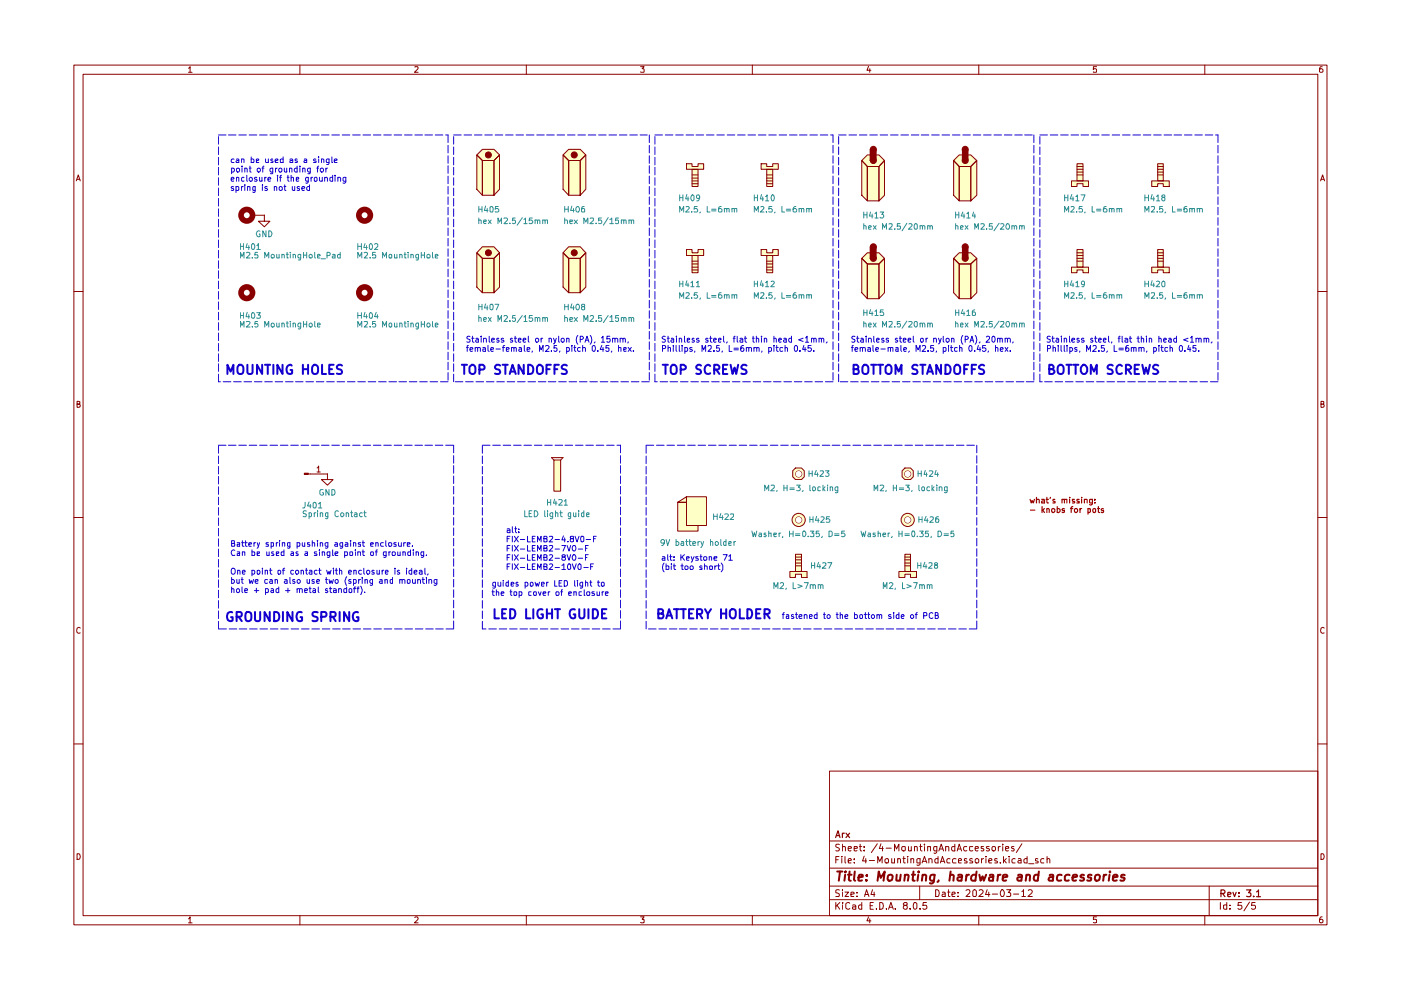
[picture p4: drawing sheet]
<svg xmlns="http://www.w3.org/2000/svg" width="297mm" height="210mm" viewBox="0 0 297 210" stroke-linecap="round" stroke-linejoin="round" font-family="sans-serif">
<g fill="none" stroke="#890000" stroke-width=".21">
<path d="M15.7 13.8h265.6v182.3h-265.6zM17.6 15.7h261.8v178.4h-261.8zM40 14.5l.3-.4v1.2M40 15.3h.7M63.6 13.8v1.9M88 14.2l.6-.1v.4l-.7 .8h.7M111.6 13.8v1.9M135.8 14.1h.8l-.5 .5 .5 .1v.5h-.8M159.5 13.8v1.9M184.1 14.1l-.3 .8h.9M184.4 14.6v.7M207.5 13.8v1.9"/>
<path d="M232.5 14.1h-.7v.6l.2-.1 .5 .1-.1 .6-.6-.1M255.4 13.8v1.9M280.3 14.1l-.4 .1a.94 .94 0 0 0 0 1.1h.4l.2-.1v-.4l-.3-.2h-.2l-.3 .2M16.2 38.4l.4-1.3 .4 1.3M16.3 38h.6M280 38.4l.4-1.3 .4 1.3M280.1 38h.6M15.7 61.8h1.9M279.4 61.8h1.9M16.3 85.7l.6-.1v-.4l-.6-.1v1.3h.5l.2-.5-.3-.2M280.1 85.7l.6-.1v-.4l-.6-.1v1.3l.6-.1 .1-.4-.3-.2M15.7 109.7h1.9"/>
<path d="M279.4 109.7h1.9M17 133.2l-.2-.2a.65 .65 0 0 0-.5 .6 .65 .65 0 0 0 .5 .7l.2-.1M280.8 133.2l-.3-.2a.65 .65 0 0 0-.5 .6 .65 .65 0 0 0 .5 .7l.3-.1M15.7 157.7h1.9M279.4 157.7h1.9M175.9 163.5h103.5v30.6h-103.5zM175.9 178.3h103.5M178 179.1l-.5-.1-.3 .2v.3l.8 .5-.3 .4-.5-.1M178.6 179.6l.6-.1v.9M178.6 179v1.4M179.8 179.9l.7-.1-.1-.3h-.5l-.1 .2 .1 .6h.5M181.1 179.9l.7-.1-.1-.3h-.6v.8h.6"/>
<path d="M182.2 179.5h.5M182.4 179v1.2l.3 .2M183.2 179.5v.2M186 178.9l-1.3 1.9M186.8 178.9l-.4 1h.9M187.1 179.5v.9M187.9 179.8h1.1M191.3 179.6h.6v.7a.45 .45 0 0 1-.7-.1zM192.6 179.5v.8l.4 .1 .2-.1M193.2 179.5v.9M193.9 179.6l.5-.1 .1 .9M193.9 179.5v.9"/>
<path d="M195 179.5h.5M195.2 179v1.2l.3 .2M196 179v.2M196 179.5v.9M196.7 179.6l.6-.1v.9M196.7 179.5v.9M200.5 179.6l.6-.1 .1 .9M200.5 179.5v.9M202.4 179.5h-.5l-.1 .2v.5l.2 .2 .4-.1M202.4 179v1.4M205 179.5h-.5l-.2 .2v.5l.3 .2 .4-.1M206.2 179.5l-.6 .1v.7l.2 .1 .4-.1"/>
<path d="M206.8 179.9l.6-.1-.1-.3h-.5v.2v.6h.5M208.5 179.5h-.5v.3l.4 .1 .2 .3-.2 .2-.4-.1M209.7 179.5h-.5l-.1 .2 .6 .3v.3h-.6M210.4 179.6l.5-.1 .2 .2v.5l-.3 .2h-.2l-.3-.2zM211.7 179.5v.9M212.1 179.5h-.3l-.1 .2M212.6 179v.2M212.6 179.5v.9M213.2 179.9l.7-.1-.1-.3h-.5l-.1 .2 .1 .6h.5M215 179.5h-.5v.2l.1 .2 .4 .1v.3h-.5M216.7 178.9l-1.2 1.9M16.3 181a.66 .66 0 0 1 .7 .5 .66 .66 0 0 1-.2 .7h-.5z"/>
<path d="M40 194.8l.3-.4v1.3M40 195.7h.7M63.6 194.1v2M88 194.6l.4-.2 .2 .4-.7 .9h.7M111.6 194.1v2M135.8 194.4h.8l-.5 .5 .5 .1v.6h-.8M159.5 194.1v2M175.9 190.8h103.5M175.9 187.9h103.5M175.9 184.1h103.5M177.2 191.3v1.5M177.2 182.3h.5"/>
<path d="M177.5 191.9l.6 .9M177.9 181.6h-.7v1.4M178 188.7h-.7v.6a.53 .53 0 0 1 .5 .2 .53 .53 0 0 1 .1 .6h-.7M178.1 191.3l-.9 .9M178.5 181.6v.1M178.5 182v1M178.6 191.3v.2M178.6 188.6v.2M178.6 189.1v1M178.6 191.9v.9M179.2 189.1h.7l-.7 1h.7M179.2 181.6v1.2l.1 .2"/>
<path d="M179.8 182.5l.7-.1-.2-.4-.4 .1-.1 .7 .1 .2h.5M180.2 191.5l-.5-.2-.4 .4 .1 .9 .3 .2 .5-.2M180.4 189.7l.7-.2-.1-.3h-.6v.9h.6M180.8 191.9h.4l.2 .1v.8M181.1 182.9v.1M181.1 182.1v.2M181.4 192.2l-.6 .1v.4h.6M181.7 190v.1M181.7 189.2v.1M182.7 191.9h-.4l-.3 .2v.4l.3 .3 .4-.1M182.7 191.3v1.5M183.2 181.5l-.3 1h.8"/>
<path d="M183.2 180.3v.1M183.3 190.1l.4-1.5 .5 1.5M183.4 189.7h.7M183.6 182v1M184.1 194.4l-.3 .8h.9M184.3 182.5h1.1M184.4 194.8v.9M184.5 192h.5M185 188.6l-.3 1.1h.8M185.2 191.3h-.7v1.5h.7M185.3 189.1v1M185.8 192.6v.2"/>
<path d="M186.1 183v-1.4l.4 1 .5-1v1.4M186.5 191.3l.7 .2v1.1l-.3 .2h-.4zM187.6 182.3a.45 .45 0 0 1 .7-.2v.9l-.6-.1zM188 192.6v.2M188.4 192.8l.5-1.5 .5 1.5M188.6 192.4h.6M189.1 182v1l.6-.1M189.7 180.4v-1.4l.4 1 .5-1v1.4M189.7 182v1M189.8 192.6v.2M190.3 182.2l.2-.2 .3 .1 .1 .9M190.3 182v1"/>
<path d="M191.4 182h.5M191.6 181.6v1.2l.1 .2h.2M191.9 191.9h-.3l-.1-.3a.46 .46 0 0 1 .4-.3 .46 .46 0 0 1 .5 .3l-.1 .3-.6 .1a.43 .43 0 0 0-.1 .6 .43 .43 0 0 0 .6 .1 .43 .43 0 0 0 .1-.6l-.2-.2M192.4 181.6v.1M192.4 182v1M193 192.6v.2M193.1 182.2l.3-.2 .3 .1v.9M193.1 182v1M193.7 191.5l.4-.2 .3 .3v.9l-.3 .3a.82 .82 0 0 1-.4-1.3zM195 187.9v2.9M195.1 192.6v.2M195.1 182v1.2l-.4 .3-.3-.1"/>
<path d="M195.1 182.1l-.5-.1-.2 .2v.7l.7 .1M195.5 183l.5-1.4 .5 1.4M195.7 182.6h.6M196.4 191.3h-.7v.7l.6-.1 .2 .6-.3 .3h-.4l-.1-.2M196.9 182.2l.1-.1a.36 .36 0 0 1 .6 .2v.7M196.9 182v1M198.4 188.6a.8 .8 0 0 1 .8 .6 .8 .8 0 0 1-.3 .9h-.5zM198.6 180.3h-.6v-.8h.6v1.1l-.2 .3-.4-.1M198.9 181.6v1.4h-.5l-.2-.7 .3-.3 .4 .1M199.1 180.4l.5-1.4 .5 1.4M199.2 180h.7M199.4 183l.4-1.4 .5 1.4"/>
<path d="M199.5 182.6h.7M199.8 189.2l.4-.1 .2 .2v.8h-.6l-.1-.4 .7-.2M200.9 189.1h.5M201.1 188.6v1.3l.1 .2h.2M201.4 182.1l-.4-.1-.3 .3 .1 .6 .6 .1M201.8 189.7l.7-.2-.1-.4h-.4l-.2 .2v.6l.1 .2h.5M202.7 182.1a.52 .52 0 0 0-.8 .2l.2 .7h.6M202.9 180.4l.5-1.4 .5 1.4M203 180h.7M203.1 190v.1M203.1 189.2v.1M203.2 182.5l.7-.1-.2-.4-.4 .1-.1 .7 .1 .2h.5"/>
<path d="M204.8 188.8l.6-.2 .3 .4-.1 .3-.8 .8h.9M205 182.1h-.5v.4l.6 .2-.1 .3h-.5M206.2 182.1a.36 .36 0 0 0-.6 .2l.6 .4v.3h-.6M206.3 188.8l.4-.2 .3 .4v.8l-.2 .3h-.4l-.2-.3zM206.8 182.3l.2-.3h.3l.2 .3-.1 .6-.5 .1zM207.5 194.1v2M207.6 188.8l.2-.2h.3l.3 .5v.2l-.9 .8h.9M208.1 182v1M208.5 182l-.4 .3M209 181.6v.1M209 182v1M209.3 188.6l-.3 1.1h.9"/>
<path d="M209.6 182.5l.7-.1-.2-.4-.4 .1-.1 .7 .1 .2h.5M209.6 189.1v1M210.4 189.6h1.1M211.4 182.1h-.5v.4l.6 .2-.1 .3h-.5M212.1 182.9v.1M212.4 188.6a.87 .87 0 0 1 .3 1.5h-.4l-.2-.5 .1-.6zM212.8 181.6v1.4M212.9 182.5l.5 .5M213.4 182l-.6 .6M213.4 188.6h.9l-.5 .6 .4 .1v.7h-.8M214 181.6v.1M214 182v1"/>
<path d="M214.9 189.6h1.1M215.2 182.1a.45 .45 0 0 0-.7 .2l.1 .6 .6 .1M215.9 182.1l.4-.1 .2 .3v.7h-.6l-.1-.4 .7-.2M216.7 189.1l.3-.5v1.5M216.7 190.1h.7M217.8 181.6v1.4h-.5l-.2-.7a.45 .45 0 0 1 .7-.2M218 188.8l.2-.2h.3l.4 .5-.1 .2-.9 .8h1M218.1 183.1h1.1M220 182.1h-.5v.4l.6 .2-.1 .3h-.5M221.3 182.1a.45 .45 0 0 0-.7 .2l.1 .6 .6 .1M222 182.2l.2-.2 .3 .1 .1 .9M222 181.6v1.4"/>
<path d="M232.5 194.4h-.7v.6h.7v.6h-.7M255.4 194.1v2M256.4 187.9v6.2M258.7 191.3v1.5M260.1 191.9h-.7v.7l.3 .2 .4-.1M260.1 191.3v1.5M260.8 192.6v.2M260.8 191.9v.1M263.2 191.3h-.6l-.1 .7 .6-.1 .2 .6-.3 .3h-.4l-.1-.2M264.9 191.3l-1.2 1.8M266.1 191.3h-.7l-.1 .7 .7-.1 .2 .6-.3 .3h-.4l-.2-.2M280.1 181a.66 .66 0 0 1 .6 .5 .66 .66 0 0 1-.2 .7h-.4z"/>
<path d="M280.3 194.4a.72 .72 0 0 0-.5 .5 .72 .72 0 0 0 .2 .8l.4-.1a.42 .42 0 0 0 0-.6 .42 .42 0 0 0-.6 0l-.1 .2"/>
</g>
<g fill="none" stroke="#890000" stroke-width=".25">
<path d="M177.2 177.6l.5-1.5 .4 1.5M177.3 177.2h.7M178.6 176.7v.9M179 176.7h-.2l-.2 .2M179.4 176.7l.7 .9M180.1 176.7l-.7 .9M258.9 189.4h.7l.1-.5-.2-.2h-.6v1.4M259.2 189.4l.5 .7M260.3 189.7l.7-.2-.1-.2h-.6v.7h.6M261.4 189.2l.3 .9 .4-.9M262.7 190v.1M262.7 189.3v.1"/>
<path d="M264.3 188.7h.9l-.5 .6 .4 .1v.6h-.8M265.8 190v.1M266.4 189.1l.3-.2 .1-.2v1.4M266.4 190.1h.9"/>
</g>
<g fill="none" stroke="#890000" stroke-width=".42">
<path d="M177.5 184.8h1.1M178.1 184.8l-.3 1.9M179.2 185.5l-.2 1.2M179.3 184.8l-.2 .1 .1 .1 .1-.2-.1 .2M179.8 185.5h.8M180.1 184.8l-.1 1.7 .4 .2M181.2 184.8l-.1 1.7 .2 .2M182 186.1l.9-.2v-.4h-.6l-.2 .2-.1 .9h.8M183.7 186.6v.1M183.8 185.5v.2M186.1 186.7l.2-1.9 .4 1.3 .9-1.3-.3 1.9M188.3 185.6l.6-.1 .4 .3-.2 .8-.3 .1a.46 .46 0 0 1-.6-.4z"/>
<path d="M190.1 185.5l-.1 1.1 .5 .1 .3-.1M191 185.5l-.2 1.2M191.8 185.6l.1-.1a.48 .48 0 0 1 .8 .2l-.2 1M191.9 185.5l-.2 1.2M193.3 185.5h.7M193.7 184.8l-.2 1.8 .4 .1M194.7 185.5l-.2 1.2M194.8 184.8v.2M195.6 185.6l.3-.1h.4v1.2M195.6 185.5l-.1 1.2M198.2 185.5l-.2 1.5-.4 .3-.5-.1M198.2 185.5h-.8l-.3 .8 .4 .4 .5-.1"/>
<path d="M199 186.6l-.2 .4M201.5 185.6l.2-.1h.4v1.2M201.5 184.8l-.2 1.9M203.2 185.5h.7l-.1 1.2M203.9 185.9l-.8 .2-.1 .1 .1 .4h.7M204.9 185.5l-.1 1.2M205.4 185.5l-.5 .3M206.9 185.5a.65 .65 0 0 0-.9 .3v.8l.2 .1 .6-.1M207.1 184.8l-.3 1.9M207.6 185.5l.3 1.2 .4-.9 .3 .9 .5-1.2M209.8 185.5h.8l-.1 1.2M210.6 185.9l-.7 .1-.2 .2v.4h.8"/>
<path d="M211.6 185.5l-.1 1.2M212.1 185.5l-.6 .3M212.6 186.1l1-.2-.1-.4a.6 .6 0 0 0-.9 .2v.9h.7M215.9 185.5h.7l-.1 1.2M216.6 185.9l-.8 .2-.1 .1 .1 .4h.7M217.6 185.6l.3-.1h.4v1.2M217.6 185.5l-.1 1.2M220.2 185.5h-.8l-.2 .8 .3 .4 .5-.1M220.3 184.8l-.3 1.9M222.5 185.5h.8l-.1 1.2M223.3 185.9l-.8 .2-.2 .4 .2 .2 .7-.1M225.1 185.5h-.5l-.4 .1-.1 .7 .1 .3a.64 .64 0 0 0 .8 0"/>
<path d="M226.8 185.5a.72 .72 0 0 0-1 .3v.8l.2 .1 .6-.1M227.4 186.1l.9-.2v-.4a.6 .6 0 0 0-.8 .2v.9h.6M229.8 185.5a.48 .48 0 0 0-.7 .3l.1 .2 .4 .1a.36 .36 0 0 1 .1 .5h-.7M231.4 185.5h-.5l-.2 .2v.3l.7 .1-.1 .5h-.8M232.3 185.6l.6-.1 .3 .3-.2 .8-.3 .1a.46 .46 0 0 1-.6-.4zM234.1 185.5l-.2 1.2M234.6 185.5l-.6 .3M235.2 185.5l-.1 1.2M235.3 184.8v.2M236 186.1l.9-.2v-.4a.6 .6 0 0 0-.9 .2v.9h.8M238.5 185.5h-.5l-.3 .2v.3l.7 .1 .1 .2-.2 .3h-.8"/>
</g>
<g fill="#feffc6">
<path d="M101.1 53.6l1.2 1.2v7.3l-1.2-1.2z"/>
<path d="M102.3 54.8h2.4v7.3h-2.4z"/>
<path d="M104.7 54.8l1.2-1.2v7.3l-1.2 1.2z"/>
<path d="M102.3 52.3h2.4l1.2 1.3-1.2 1.2h-2.4l-1.2-1.2z"/>
<path d="M101.1 32.9l1.2 1.1v7.4l-1.2-1.3z"/>
<path d="M102.3 34h2.4v7.4h-2.4z"/>
<path d="M105.9 32.9v7.2l-1.2 1.3v-7.4z"/>
<path d="M101.1 32.9l1.2-1.2h2.4l1.2 1.2-1.2 1.1h-2.4z"/>
<path d="M119.4 32.9l1.2 1.1v7.4l-1.2-1.3z"/>
<path d="M120.6 34h2.4v7.4h-2.4z"/>
<path d="M124.2 32.9v7.2l-1.2 1.3v-7.4z"/>
<path d="M119.4 32.9l1.2-1.2h2.4l1.2 1.2-1.2 1.1h-2.4z"/>
<path d="M119.4 53.6l1.2 1.2v7.3l-1.2-1.2z"/>
<path d="M120.6 54.8h2.4v7.3h-2.4z"/>
<path d="M123 54.8l1.2-1.2v7.3l-1.2 1.2z"/>
<path d="M120.6 52.3h2.4l1.2 1.3-1.2 1.2h-2.4l-1.2-1.2z"/>
<path d="M117.4 97.5h1.5v6.6h-1.5z"/>
<path d="M168.7 99.2h1.2l.6 .6v1.3l-.6 .6h-1.2l-.6-.6v-1.3z"/>
<path d="M191.3 99.8l.6-.6h1.1l.6 .6v1.3l-.6 .6h-1.1l-.6-.6z"/>
<path d="M191.9 117.5h1.1v3.7h-1.1z"/>
<path d="M190.6 121.2h3.7v1.2h-1.3v-.6h-1.1v.6h-1.3z"/>
<path d="M182.7 34l1.2 1.3v7.3l-1.2-1.2z"/>
<path d="M183.9 35.3h2.5v7.3h-2.5z"/>
<path d="M187.5 34v7.4l-1.1 1.2v-7.3z"/>
<path d="M182.7 34l1.2-1.1h2.5l1.1 1.1-1.1 1.3h-2.5z"/>
<path d="M202.2 54.8l1.2 1.2v7.3l-1.2-1.2z"/>
<path d="M203.4 56h2.4v7.3h-2.4z"/>
<path d="M205.8 56l1.3-1.2v7.3l-1.3 1.2z"/>
<path d="M202.2 54.8l1.2-1.2h2.4l1.3 1.2-1.3 1.2h-2.4z"/>
<path d="M202.2 34l1.2 1.3v7.3l-1.2-1.2z"/>
<path d="M203.4 35.3h2.4v7.3h-2.4z"/>
<path d="M205.8 35.3l1.3-1.3v7.4l-1.3 1.2z"/>
<path d="M203.4 32.9h2.4l1.3 1.1-1.3 1.3h-2.4l-1.2-1.3z"/>
<path d="M182.7 54.8l1.2 1.2v7.3l-1.2-1.2z"/>
<path d="M183.9 56h2.5v7.3h-2.5z"/>
<path d="M187.5 54.8v7.3l-1.1 1.2v-7.3z"/>
<path d="M182.7 54.8l1.2-1.2h2.5l1.1 1.2-1.1 1.2h-2.5z"/>
<path d="M162.6 35.9h1.2v3.6h-1.2z"/>
<path d="M161.4 34.7h1.2v.6h1.2v-.6h1.2v1.2h-3.6z"/>
<path d="M146.7 54.2h1.3v3.6h-1.3z"/>
<path d="M145.5 52.9h1.2v.7h1.3v-.7h1.2v1.3h-3.7z"/>
<path d="M146.7 35.9h1.3v3.6h-1.3z"/>
<path d="M145.5 34.7h1.2v.6h1.3v-.6h1.2v1.2h-3.7z"/>
<path d="M162.6 54.2h1.2v3.6h-1.2z"/>
<path d="M161.4 52.9h1.2v.7h1.2v-.7h1.2v1.3h-3.6z"/>
<path d="M228.3 34.7h1.3v3.7h-1.3z"/>
<path d="M227.2 38.4h3.6v1.1h-1.2v-.6h-1.3v.6h-1.1z"/>
<path d="M245.4 52.9h1.2v3.7h-1.2z"/>
<path d="M244.2 56.6h3.7v1.2h-1.3v-.6h-1.2v.6h-1.2z"/>
<path d="M228.3 52.9h1.3v3.7h-1.3z"/>
<path d="M227.2 56.6h3.6v1.2h-1.2v-.6h-1.3v.6h-1.1z"/>
<path d="M245.4 34.7h1.2v3.7h-1.2z"/>
<path d="M244.2 38.4h3.7v1.1h-1.3v-.6h-1.2v.6h-1.2z"/>
<path d="M168.7 117.5h1.2v3.7h-1.2z"/>
<path d="M167.5 121.2h3.6v1.2h-1.2v-.6h-1.2v.6h-1.2z"/>
<path d="M145.5 105.3h4.3v6.1h-4.3z"/>
<path d="M143.7 106.5l1.8-1.2v1.2z"/>
<path d="M143.7 106.5h1.8v4.9h2.5v1.2h-4.3z"/>
<circle cx="192.4" cy="110.2" r="1.4"/>
<circle cx="169.3" cy="110.2" r="1.4"/>
</g>
<path d="M64.5 100.3h.9v.3h-.9zM65.4 100.5h.4" fill="none" stroke="#890000" stroke-width=".21"/>
<path d="M64.5 100.3h.9v.3h-.9z" fill="#890000"/>
<g fill="none" stroke="#890000" stroke-width=".21">
<path d="M53.6 45.6h2.4M56 45.6v1.3h1.2l-1.2 1.2-1.2-1.2h1.2M56 45.6h.1M101.1 53.6l1.2 1.2v7.3l-1.2-1.2zM102.3 54.8h2.4v7.3h-2.4zM102.3 52.3h2.4l1.2 1.3-1.2 1.2h-2.4l-1.2-1.2zM104.7 54.8l1.2-1.2v7.3l-1.2 1.2zM67.2 99.2l.4-.4v1.3M65.8 100.5h3.6M67.2 100.1h.7M69.4 100.5v1.2h1.2l-1.2 1.2-1.2-1.2h1.2M69.4 100.5h.1"/>
<circle cx="103.5" cy="53.6" r=".64"/>
</g>
<g fill="none" stroke="#890000" stroke-width="1.2">
<circle cx="52.3" cy="45.6" r="1.23"/>
<circle cx="77.3" cy="45.6" r="1.23"/>
<circle cx="52.3" cy="62.1" r="1.23"/>
<circle cx="77.3" cy="62.1" r="1.23"/>
</g>
<circle cx="103.5" cy="53.6" r=".64" fill="#890000"/>
<g fill="none" stroke="#890000" stroke-width=".21">
<path d="M101.1 32.9l1.2 1.1v7.4l-1.2-1.3zM101.1 32.9l1.2-1.2h2.4l1.2 1.2-1.2 1.1h-2.4zM102.3 34h2.4v7.4h-2.4zM104.7 34l1.2-1.1v7.2l-1.2 1.3z"/>
<circle cx="103.5" cy="32.9" r=".64"/>
</g>
<circle cx="103.5" cy="32.9" r=".64" fill="#890000"/>
<g fill="none" stroke="#890000" stroke-width=".21">
<path d="M119.4 32.9l1.2 1.1v7.4l-1.2-1.3zM119.4 32.9l1.2-1.2h2.4l1.2 1.2-1.2 1.1h-2.4zM120.6 34h2.4v7.4h-2.4zM123 34l1.2-1.1v7.2l-1.2 1.3z"/>
<circle cx="121.8" cy="32.9" r=".64"/>
</g>
<circle cx="121.8" cy="32.9" r=".64" fill="#890000"/>
<g fill="none" stroke="#890000" stroke-width=".21">
<path d="M119.4 53.6l1.2 1.2v7.3l-1.2-1.2zM120.6 54.8h2.4v7.3h-2.4zM120.6 52.3h2.4l1.2 1.3-1.2 1.2h-2.4l-1.2-1.2zM123 54.8l1.2-1.2v7.3l-1.2 1.2z"/>
<circle cx="121.8" cy="53.6" r=".64"/>
</g>
<circle cx="121.8" cy="53.6" r=".64" fill="#890000"/>
<g fill="none" stroke="#890000" stroke-width=".21">
<path d="M117.4 97.5h1.5v6.6h-1.5zM117.4 97.5l-.5-.5h2.5l-.5 .5"/>
<circle cx="169.3" cy="100.5" r=".64"/>
</g>
<circle cx="169.3" cy="100.5" r=".64" fill="#fff"/>
<g fill="none" stroke="#890000" stroke-width=".21">
<path d="M168.7 99.2h1.2l.6 .6v1.3l-.6 .6h-1.2l-.6-.6v-1.3z"/>
<circle cx="192.4" cy="100.5" r=".64"/>
</g>
<circle cx="192.4" cy="100.5" r=".64" fill="#fff"/>
<g fill="none" stroke="#890000" stroke-width=".21">
<path d="M191.9 99.2h1.1l.6 .6v1.3l-.6 .6h-1.1l-.6-.6v-1.3z"/>
<circle cx="192.4" cy="110.2" r=".64"/>
</g>
<circle cx="192.4" cy="110.2" r=".64" fill="#fff"/>
<g fill="none" stroke="#890000" stroke-width=".21">
<circle cx="169.3" cy="110.2" r=".64"/>
<circle cx="192.4" cy="110.2" r="1.4"/>
</g>
<circle cx="169.3" cy="110.2" r=".64" fill="#fff"/>
<g fill="none" stroke="#890000" stroke-width=".21">
<path d="M182.7 34l1.2 1.3v7.3l-1.2-1.2zM184.5 31.7h1.3v2.3h-1.3zM191.9 117.5h1.1v3.7h-1.1zM191.9 118.1h1.1M191.9 118.7h1.1M191.9 120h1.1M191.9 119.4h1.1M190.6 121.2h3.7v1.2h-1.3v-.6h-1.1v.6h-1.3z"/>
<circle cx="169.3" cy="110.2" r="1.4"/>
</g>
<path d="M184.5 31.7h1.3v2.3h-1.3z" fill="#890000"/>
<g fill="none" stroke="#890000" stroke-width=".21">
<path d="M183.9 35.3h2.5v7.3h-2.5zM183.9 32.9h2.5l1.1 1.1-1.1 1.3h-2.5l-1.2-1.3zM187.5 34v7.4l-1.1 1.2v-7.3z"/>
<circle cx="185.2" cy="34" r=".64"/>
</g>
<circle cx="185.2" cy="34" r=".64" fill="#890000"/>
<circle cx="185.2" cy="31.7" r=".64" fill="none" stroke="#890000" stroke-width=".21"/>
<circle cx="185.2" cy="31.7" r=".64" fill="#890000"/>
<path d="M202.2 54.8l1.2 1.2v7.3l-1.2-1.2zM204 52.3h1.2v2.5h-1.2z" fill="none" stroke="#890000" stroke-width=".21"/>
<path d="M204 52.3h1.2v2.5h-1.2z" fill="#890000"/>
<g fill="none" stroke="#890000" stroke-width=".21">
<path d="M202.2 54.8l1.2-1.2h2.4l1.3 1.2-1.3 1.2h-2.4zM203.4 56h2.4v7.3h-2.4zM205.8 56l1.3-1.2v7.3l-1.3 1.2z"/>
<circle cx="204.6" cy="54.8" r=".64"/>
</g>
<circle cx="204.6" cy="54.8" r=".64" fill="#890000"/>
<circle cx="204.6" cy="52.3" r=".64" fill="none" stroke="#890000" stroke-width=".21"/>
<circle cx="204.6" cy="52.3" r=".64" fill="#890000"/>
<path d="M202.2 34l1.2 1.3v7.3l-1.2-1.2zM204 31.7h1.2v2.3h-1.2z" fill="none" stroke="#890000" stroke-width=".21"/>
<path d="M204 31.7h1.2v2.3h-1.2z" fill="#890000"/>
<g fill="none" stroke="#890000" stroke-width=".21">
<path d="M203.4 35.3h2.4v7.3h-2.4zM203.4 32.9h2.4l1.3 1.1-1.3 1.3h-2.4l-1.2-1.3zM205.8 35.3l1.3-1.3v7.4l-1.3 1.2z"/>
<circle cx="204.6" cy="34" r=".64"/>
</g>
<circle cx="204.6" cy="34" r=".64" fill="#890000"/>
<circle cx="204.6" cy="31.7" r=".64" fill="none" stroke="#890000" stroke-width=".21"/>
<circle cx="204.6" cy="31.7" r=".64" fill="#890000"/>
<path d="M182.7 54.8l1.2 1.2v7.3l-1.2-1.2zM184.5 52.3h1.3v2.5h-1.3z" fill="none" stroke="#890000" stroke-width=".21"/>
<path d="M184.5 52.3h1.3v2.5h-1.3z" fill="#890000"/>
<g fill="none" stroke="#890000" stroke-width=".21">
<path d="M182.7 54.8l1.2-1.2h2.5l1.1 1.2-1.1 1.2h-2.5zM183.9 56h2.5v7.3h-2.5zM187.5 54.8v7.3l-1.1 1.2v-7.3z"/>
<circle cx="185.2" cy="54.8" r=".64"/>
</g>
<circle cx="185.2" cy="54.8" r=".64" fill="#890000"/>
<circle cx="185.2" cy="52.3" r=".64" fill="none" stroke="#890000" stroke-width=".21"/>
<circle cx="185.2" cy="52.3" r=".64" fill="#890000"/>
<g fill="none" stroke="#890000" stroke-width=".21">
<path d="M145.5 34.7h1.2v.6h1.3v-.6h1.2v1.2h-3.7zM146.7 35.9h1.3v3.6h-1.3zM146.7 38.9h1.3M146.7 38.4h1.3M146.7 37.1h1.3M146.7 37.8h1.3M161.4 34.7h1.2v.6h1.2v-.6h1.2v1.2h-3.6zM162.6 35.9h1.2v3.6h-1.2zM162.6 38.9h1.2M162.6 38.4h1.2M162.6 37.1h1.2M162.6 37.8h1.2"/>
<path d="M227.2 38.4h3.6v1.1h-1.2v-.6h-1.3v.6h-1.1zM228.3 34.7h1.3v3.7h-1.3zM228.3 37.1h1.3M228.3 35.3h1.3M228.3 35.9h1.3M228.3 36.5h1.3M244.2 38.4h3.7v1.1h-1.3v-.6h-1.2v.6h-1.2zM245.4 34.7h1.2v3.7h-1.2zM245.4 37.1h1.2M245.4 35.3h1.2M245.4 35.9h1.2M245.4 36.5h1.2"/>
<path d="M145.5 52.9h1.2v.7h1.3v-.7h1.2v1.3h-3.7zM146.7 54.2h1.3v3.6h-1.3zM146.7 57.2h1.3M146.7 56.6h1.3M146.7 55.4h1.3M146.7 56h1.3M161.4 52.9h1.2v.7h1.2v-.7h1.2v1.3h-3.6zM162.6 54.2h1.2v3.6h-1.2zM162.6 57.2h1.2M162.6 56.6h1.2M162.6 55.4h1.2M162.6 56h1.2"/>
<path d="M227.2 56.6h3.6v1.2h-1.2v-.6h-1.3v.6h-1.1zM228.3 52.9h1.3v3.7h-1.3zM228.3 55.4h1.3M228.3 53.6h1.3M228.3 54.2h1.3M228.3 54.8h1.3M244.2 56.6h3.7v1.2h-1.3v-.6h-1.2v.6h-1.2zM245.4 52.9h1.2v3.7h-1.2zM245.4 55.4h1.2M245.4 53.6h1.2M245.4 54.2h1.2M245.4 54.8h1.2"/>
<path d="M143.7 106.5l1.8-1.2v1.2zM143.7 106.5h1.8v4.9h2.5v1.2h-4.3zM145.5 105.3h4.3v6.1h-4.3zM168.7 117.5h1.2v3.7h-1.2zM168.7 118.1h1.2M168.7 118.7h1.2M168.7 120h1.2M168.7 119.4h1.2M167.5 121.2h3.6v1.2h-1.2v-.6h-1.2v.6h-1.2z"/>
</g>
<g fill="none" stroke="#1300ce" stroke-width=".21">
<path d="M46.3 29v1.6M46.3 31.2v1.6M46.3 33.4v1.6M46.3 35.5v1.6M46.3 37.7v1.6M46.3 39.9v1.6M46.3 28.6h1.6M48.4 28.6h1.6M49 38l.6-.1-.2-.3-.4 .2v.5l.2 .1h.3M49.1 35.7l.3-.1 .3 .3v.3l-.3 .3-.3-.1M49.1 35.6v1.2M49.5 39.6l-.3-.1-.2 .2 .2 .3h.3v.3h-.5"/>
<path d="M49.6 33.8l-.3-.1-.3 .3v.3l.2 .2h.4M50 39.6l.5-.1 .1 .2v.6h-.6M50 39.5v1.3M50.1 33.8h.5v.7h-.5l-.1-.3 .6-.2M50.1 37.8l.2-.2 .3 .1v.7M50.1 37.6v.8M50.2 35.7l.3-.1 .3 .3v.3l-.3 .3-.4-.3zM50.6 28.6h1.6M51.2 33.8h.5v.7M51.2 33.7v.8M51.2 39.5v.9M51.3 35.2v.2"/>
<path d="M51.3 35.6v.9M51.6 39.5l-.4 .3M51.7 37.7l-.3-.1-.2 .2v.5l.2 .1h.3M51.9 35.7l.3-.1 .2 .2v.7M51.9 39.2v.1M51.9 35.6v.9M51.9 39.5v.9M52.3 37.2v1.2h.2M52.5 39.7l.2-.2 .3 .1v.8M52.5 39.5v.9M52.8 37.8l.3-.2 .3 .1v.7h-.3l-.3-.2zM52.8 28.6h1.6"/>
<path d="M52.8 35.6h.5M53 35.2v1.2l.3 .1M53.3 33.3v1.2h.5v-.5a.36 .36 0 0 0-.5-.2M54.1 39.5v1.1l-.2 .2-.3-.1M54.1 39.6l-.3-.1-.2 .2v.6h.5M54.4 34.1l.5-.1v-.2h-.5v.7h.5M54.4 37.7l-.3-.1-.2 .2 .5 .2 .1 .3-.1 .1h-.5M54.6 35.7l.3-.1 .3 .3v.3l-.3 .3-.4-.3zM55 37.6v.8h.4l.1-.1M55 28.6h1.6M55.5 35.6h.5M55.5 37.6v.8"/>
<path d="M55.6 39.2v.1M55.6 39.5v.9M56 35.2l-.3 .2v1.1M56.1 37.6v.8M56.3 33.7l.1 .8 .5-.1M56.5 37.6l-.4 .2M56.6 39.6l-.3-.1-.2 .3 .5 .2 .1 .2-.1 .2-.5-.1M56.8 38l.6-.1-.2-.3-.4 .2v.5l.2 .1h.3M56.9 33.7v.8M57.2 28.6h1.6M57.8 33.8l-.2-.1-.2 .2 .2 .2h.2v.4h-.4M57.8 35.6v1.1l-.5 .1"/>
<path d="M57.8 35.7l-.3-.1-.3 .3v.3l.3 .3 .3-.1M58.2 39.7l.1-.2 .4 .2v.7M58.2 39.5v.9M58.3 34.1l.6-.1v-.2l-.3-.1-.3 .2 .1 .6h.5M58.4 35.6v.9M58.8 35.6l-.4 .3M58.8 37.2v.1M58.8 37.6v.8M59.2 35.7h.5v.7l-.3 .1-.3-.3zM59.3 39.6l.3-.1 .3 .3-.1 .5h-.5zM59.3 37.6h.4M59.4 28.6h1.6"/>
<path d="M59.7 37.2l-.3 .1v1.1M60 33.3v1.2h-.5l-.1-.7h.6M60.2 39.5h.4M60.3 35.6v.7l.2 .2 .3-.2M60.4 39.2v1.1l.2 .1M60.8 35.6v.9M60.9 37.6h.4M61 37.2v1.1l.3 .1M61.4 35.7h.5v.8M61.4 35.6v.9M61.5 33.8l.4-.1 .2 .2v.6h-.6v-.4l.6-.1M61.6 28.6h1.6"/>
<path d="M61.7 37.8l.2-.2 .3 .1v.7M61.7 37.2v1.2M62 39.5v.7l.1 .2 .4-.1M62.5 39.5v.9M62.8 38l.5-.1v-.2h-.5v.7h.5M63 33.8h-.4v.2l.4 .1v.4h-.4M63 35.7l-.3-.1-.3 .3v.3l.3 .3 .3-.1M63 35.2v1.3M63.5 39.6l-.3-.1-.2 .2 .2 .3h.3v.3h-.5M63.6 35.2v.2M63.6 35.6v.9M63.8 28.6h1.6"/>
<path d="M64 40l.6-.1-.2-.4-.4 .2v.5l.2 .2 .3-.1M64.2 35.7l.3-.1 .2 .2v.7M64.2 35.6v.9M64.5 33.8h.5v.7h-.5l-.1-.3 .6-.2M65.4 37.6v1l-.3 .3-.2-.1M65.4 37.7l-.4-.1-.2 .2 .1 .6h.5M65.6 39.6l-.3-.1-.3 .3 .1 .5h.5M65.6 39.2v1.2M65.8 35.6v1.1l-.1 .1h-.4M65.8 35.7l-.4-.1-.2 .3v.3l.2 .3 .4-.1M66 37.6v.8M66 28.6h1.6"/>
<path d="M66.3 37.6l-.3 .2M66.8 37.6l.4 .2v.5l-.1 .1-.5-.1v-.5zM67 33.8l-.4-.1-.1 .2 .1 .2h.4v.4h-.5M67.1 35.6h.5M67.6 33.3v.1M67.6 35.2l-.3 .2v1.1M67.6 33.7v.8M67.7 37.6v.7l.3 .1 .3-.1M68 35.7h.5v.7l-.3 .1-.3-.3zM68.2 33.8l.3-.1 .2 .2v.6M68.2 28.6h1.6M68.2 33.7v.8"/>
<path d="M68.3 37.6v.8M68.8 37.8l.3-.2 .3 .2v.6M68.8 37.6v.8M69.1 35.6v.9M69.4 35.6l-.3 .3M69.8 33.7v.9l-.2 .3h-.3M69.8 33.8a.36 .36 0 0 0-.6 .2l.1 .5h.5M70.4 33.3v1.2h.1M70.4 28.6h1.6M70.5 37.7l-.3-.1-.3 .2 .1 .6h.5M70.5 37.2v1.2M70.9 34.1l.6-.1v-.2l-.5-.1-.1 .2 .1 .6h.5"/>
<path d="M71 37.2v.1M71 37.6v.8M71.6 37.8l.2-.2 .4 .2v.6M71.6 37.6v.8M72.6 28.6h1.6M73.3 37.6v1l-.2 .3-.4-.1M73.3 37.7l-.4-.1-.2 .2v.5l.2 .1h.4M74.8 28.6h1.6M77 28.6h1.6M79.2 28.6h1.6M81.4 28.6h1.6M83.6 28.6h1.6"/>
<path d="M85.8 28.6h1.6M88 28.6h1.6M90.1 28.6h1.6M92.3 28.6h1.6M94.5 28.6h.5v1.6M95 30.8v1.6M95 33v1.6M95 35.1v1.6M95 37.3v1.6M95 39.5v1.6M96.2 29v1.6M96.2 31.2v1.6"/>
<path d="M96.2 33.4v1.6M96.2 35.5v1.6M96.2 37.7v1.6M96.2 39.9v1.6M96.2 28.6h1.6M98.4 28.6h1.6M100.6 28.6h1.6M102.8 28.6h1.6M105 28.6h1.6M107.2 28.6h1.6M109.4 28.6h1.6M111.6 28.6h1.6"/>
<path d="M113.8 28.6h1.6M115.9 28.6h1.6M118.1 28.6h1.6M120.3 28.6h1.6M122.5 28.6h1.6M124.7 28.6h1.6M126.9 28.6h1.6M129.1 28.6h1.6M131.3 28.6h1.6M133.5 28.6h1.6M135.7 28.6h1.5M137.7 28.6v1.6"/>
<path d="M137.7 30.8v1.6M137.7 33v1.6M137.7 35.1v1.6M137.7 37.3v1.6M137.7 39.5v1.6M138.9 28.6h1.6M138.9 29v1.6M138.9 31.2v1.6M138.9 33.4v1.6M138.9 35.5v1.6M138.9 37.7v1.6M138.9 39.9v1.6"/>
<path d="M141.1 28.6h1.6M143.3 28.6h1.6M145.5 28.6h1.6M147.6 28.6h1.6M149.8 28.6h1.6M152 28.6h1.6M154.2 28.6h1.6M156.4 28.6h1.6M158.6 28.6h1.6M160.8 28.6h1.6M163 28.6h1.6M165.2 28.6h1.6"/>
<path d="M167.4 28.6h1.6M169.5 28.6h1.6M171.7 28.6h1.6M173.9 28.6h1.6M176.1 28.6h.5v1.6M176.6 30.8v1.6M176.6 33v1.6M176.6 35.1v1.6M176.6 37.3v1.6M176.6 39.5v1.6M177.8 28.6h1.6M177.8 29v1.6"/>
<path d="M177.8 31.2v1.6M177.8 33.4v1.6M177.8 35.5v1.6M177.8 37.7v1.6M177.8 39.9v1.6M180 28.6h1.6M182.2 28.6h1.6M184.4 28.6h1.6M186.6 28.6h1.6M188.8 28.6h1.6M191 28.6h1.6M193.2 28.6h1.6"/>
<path d="M195.3 28.6h1.6M197.5 28.6h1.6M199.7 28.6h1.6M201.9 28.6h1.6M204.1 28.6h1.6M206.3 28.6h1.6M208.5 28.6h1.6M210.7 28.6h1.6M212.9 28.6h1.6M215.1 28.6h1.6M217.3 28.6h1.6M219.2 28.6v1.6"/>
<path d="M219.2 30.8v1.6M219.2 33v1.6M219.2 35.1v1.6M219.2 37.3v1.6M219.2 39.5v1.6M220.5 28.6h1.6M220.5 29v1.6M220.5 31.2v1.6M220.5 33.4v1.6M220.5 35.5v1.6M220.5 37.7v1.6M220.5 39.9v1.6"/>
<path d="M222.7 28.6h1.6M224.9 28.6h1.6M227.1 28.6h1.6M229.2 28.6h1.6M231.4 28.6h1.6M233.6 28.6h1.6M235.8 28.6h1.6M238 28.6h1.6M240.2 28.6h1.6M242.4 28.6h1.6M244.6 28.6h1.6M246.8 28.6h1.6"/>
<path d="M248.9 28.6h1.6M251.1 28.6h1.6M253.3 28.6h1.6M255.5 28.6h1.6M257.7 28.6h.5v1.6M258.2 30.8v1.6M258.2 33v1.6M258.2 35.1v1.6M258.2 37.3v1.6M258.2 39.5v1.6M46.3 42.1v1.6M46.3 44.3v1.6"/>
<path d="M46.3 46.5v1.6M46.3 48.7v1.6M46.3 50.9v1.6M46.3 53.1v1.6M46.3 55.3v1.6M46.3 57.4v1.6M46.3 59.6v1.6M95 41.7v1.6M95 43.9v1.7M95 46.1v1.7M95 48.3v1.7M95 50.5v1.7"/>
<path d="M95 52.7v1.7M95 54.9v1.6M95 57.1v1.6M95 59.3v1.6M96.2 42.1v1.6M96.2 44.3v1.6M96.2 46.5v1.6M96.2 48.7v1.6M96.2 50.9v1.6M96.2 53.1v1.6M96.2 55.3v1.6M96.2 57.4v1.6"/>
<path d="M96.2 59.6v1.6M137.7 41.7v1.6M137.7 43.9v1.7M137.7 46.1v1.7M137.7 48.3v1.7M137.7 50.5v1.7M137.7 52.7v1.7M137.7 54.9v1.6M137.7 57.1v1.6M137.7 59.3v1.6M138.9 42.1v1.6M138.9 44.3v1.6"/>
<path d="M138.9 46.5v1.6M138.9 48.7v1.6M138.9 50.9v1.6M138.9 53.1v1.6M138.9 55.3v1.6M138.9 57.4v1.6M138.9 59.6v1.6M176.6 41.7v1.6M176.6 43.9v1.7M176.6 46.1v1.7M176.6 48.3v1.7M176.6 50.5v1.7"/>
<path d="M176.6 52.7v1.7M176.6 54.9v1.6M176.6 57.1v1.6M176.6 59.3v1.6M177.8 42.1v1.6M177.8 44.3v1.6M177.8 46.5v1.6M177.8 48.7v1.6M177.8 50.9v1.6M177.8 53.1v1.6M177.8 55.3v1.6M177.8 57.4v1.6"/>
<path d="M177.8 59.6v1.6M219.2 41.7v1.6M219.2 43.9v1.7M219.2 46.1v1.7M219.2 48.3v1.7M219.2 50.5v1.7M219.2 52.7v1.7M219.2 54.9v1.6M219.2 57.1v1.6M219.2 59.3v1.6M220.5 42.1v1.6M220.5 44.3v1.6"/>
<path d="M220.5 46.5v1.6M220.5 48.7v1.6M220.5 50.9v1.6M220.5 53.1v1.6M220.5 55.3v1.6M220.5 57.4v1.6M220.5 59.6v1.6M258.2 41.7v1.6M258.2 43.9v1.7M258.2 46.1v1.7M258.2 48.3v1.7M258.2 50.5v1.7"/>
<path d="M258.2 52.7v1.7M258.2 54.9v1.6M258.2 57.1v1.6M258.2 59.3v1.6M46.3 61.8v1.6M46.3 64v1.6M46.3 66.2v1.6M46.3 68.4v1.6M46.3 70.6v1.6M46.3 72.8v1.6M46.3 75v1.6M46.3 77.1v1.6"/>
<path d="M46.3 79.3v1.6h.4M95 61.5v1.6M95 63.7v1.6M95 65.9v1.6M95 68.1v1.6M95 70.3v1.6M95 72.5v1.6M95 74.7v1.6M95 76.8v1.6M95 79v1.6M96.2 61.8v1.6M96.2 64v1.6"/>
<path d="M96.2 66.2v1.6M96.2 68.4v1.6M96.2 70.6v1.6M96.2 72.8v1.6M96.2 75v1.6M96.2 77.1v1.6M96.2 79.3v1.6M98.9 73.7h.4M99.3 73.2l-.2 .1v1.2M99.7 71.4l-.5-.1-.2 .2 .1 .3 .6 .3v.3l-.2 .2-.5-.1M99.7 74.1l.5-.1-.1-.3-.4 .1v.5l.1 .2 .4-.1M100 71.7h.5"/>
<path d="M100.2 71.3v1.1l.3 .2M100.8 73.8l.1-.1h.4v.8M100.8 73.7v.8M100.9 71.8l.4-.1 .1 .2v.7M101.3 73.8l.1-.1 .5 .1v.7M101.4 72a.46 .46 0 0 0-.6 .4l.2 .2 .4-.1M102 71.3v.2M102 71.7v.9M102.4 73.7h.4l.2 .1v.7M102.5 71.8l.5-.1 .1 .2v.7M102.5 71.7v.9M103 74l-.6 .1v.3h.6"/>
<path d="M103.5 73.2v1.1l.2 .2M103.7 71.3v1.2l.2 .1M104.1 74.1l.5-.1-.1-.3-.4 .1v.5l.1 .2 .4-.1M104.2 72.1l.6-.1v-.2l-.4-.1-.2 .2v.5l.2 .2 .4-.1M105.2 74h.9M105.7 71.8h-.4v.3h.4l.1 .3-.1 .2-.4-.1M106.5 73.7h.5M106.8 71.8l-.4-.1-.1 .3 .1 .1h.4v.3l-.2 .2-.3-.1M107 73.2l-.3 .2v1.1M107.4 74.1l.5-.1v-.3h-.5v.7h.5M108.5 73.8l.1-.1 .4 .1v.7M108.5 73.7v.8"/>
<path d="M108.6 71.8l-.2-.1-.2 .3 .4 .1 .1 .3-.2 .2-.3-.1M109 73.8l.1-.1 .4 .1v.7M109.1 71.7h.5M109.2 71.3v1.1l.4 .2M109.9 72.1l.6-.1-.2-.3-.4 .2v.5l.2 .2 .3-.1M110.1 73.7h.3l.2 .1v.7M110.6 74h-.4l-.2 .2 .2 .3 .4-.1M110.9 72.1l.6-.1-.2-.3-.4 .2v.5l.2 .2 .3-.1M111.2 73.2v1.1l.1 .2M111.8 74.1l.6-.1-.2-.3h-.4v.7h.5M112 71.3v1.1l.2 .2M112.9 74.4l-.1 .3"/>
<path d="M113.6 71.8l.4-.1 .2 .3v.3l-.2 .3-.5-.3zM114.4 74.5v-1.3l.3 1 .4-1v1.3M114.7 71.7v.9M115.1 71.7l-.4 .1v.2M115.7 73.4l.1-.2h.4l.2 .3-.1 .3-.6 .7h.7M116.4 71.8l.4-.1 .1 .2v.7M116.4 71.7v.9M116.9 74.3v.2M117.3 71.7l.4 .9M117.9 71.7l-.2 .9-.2 .3h-.2M118 73.2h-.5l-.1 .6h.6v.6l-.4 .1-.2-.2M118.4 71.3v1.2l.2 .1"/>
<path d="M118.7 74.4l-.1 .3M119 71.8h.5v.7l-.3 .1-.2-.3zM120.1 71.8h.5v.8M120.1 73.7h.4l.2 .2-.1 .5h-.5M120.1 71.7v.9M120.1 73.7v1.2M121.2 73.2v.2M121.2 73.7v.8M121.7 73.7h.4M121.8 73.2v1.1l.3 .2M122.5 71.1a1.44 1.44 0 0 0 0 1.9M123 72h.4l.3-.5-.3-.2h-.4v1.3"/>
<path d="M123 73.7h-.3l-.3 .2v.4l.3 .2 .3-.1M123.5 73.8l.3-.1 .3 .1v.7M123.5 73.2v1.3M124 72.6l.5-1.3 .4 1.3M124.1 72.1h.6M125.1 71.1a1.44 1.44 0 0 1 0 1.9M125.8 73.2a.68 .68 0 0 1 .4 .7 .68 .68 0 0 1-.4 .6l-.2-.2v-.8zM126.2 72.5l-.2 .2M126.7 74.3v.2M127.5 71.6l.3-.3v1.3M127.5 72.6h.7M127.6 73.2l-.3 .9h.7"/>
<path d="M127.8 73.7v.8M129.1 73.2h-.6l-.1 .6h.7v.5l-.2 .2h-.3l-.2-.2M129.3 71.3h-.6v.6l.6-.1v.7l-.4 .1-.2-.2M129.7 74.4l-.1 .3M129.9 71.8h.5v.8M129.9 71.7v.9M130.4 71.9l.2-.2 .4 .2v.7M131.1 73.8l.2-.1h.4v.8M131.1 73.2v1.3M131.5 71.8l.3-.1 .3 .2v.7M131.5 71.7v.9M132.1 71.9l.1-.2 .4 .2v.7"/>
<path d="M132.2 74.1l.6-.1v-.3h-.6v.7h.6M133.2 72.5l-.1 .2M133.2 73.7l.7 .8M133.9 73.7l-.7 .8M134.3 74.3v.2M137.7 61.5v1.6M137.7 63.7v1.6M137.7 65.9v1.6M137.7 68.1v1.6M137.7 70.3v1.6M137.7 72.5v1.6M137.7 74.7v1.6"/>
<path d="M137.7 76.8v1.6M137.7 79v1.6M138.9 79.3v1.6h.5M138.9 61.8v1.6M138.9 64v1.6M138.9 66.2v1.6M138.9 68.4v1.6M138.9 70.6v1.6M138.9 72.8v1.6M138.9 75v1.6M138.9 77.1v1.6M140.5 73.9l.6-.1v-.5l-.6-.1v1.3"/>
<path d="M141.1 71.4l-.5-.1-.2 .2 .1 .3 .6 .3v.3l-.2 .2-.5-.1M141.5 71.7h.4M141.6 71.3v1.2l.3 .1M141.6 73.8l.2-.1h.4v.8M141.6 73.2v1.3M142.3 71.8l.4-.1 .1 .2v.7M142.7 73.2v.2M142.7 73.7v.8M142.8 72l-.6 .2 .2 .4 .4-.1M143.3 73.2v1.1l.2 .2M143.4 71.3v.2M143.4 71.7v.9"/>
<path d="M144 71.8l.4-.1 .1 .2v.7M144 73.2v1.2l.2 .1M144 71.7v.9M144.6 73.2v.2M144.6 73.7v.8M145.1 71.3v1.2l.2 .1M145.2 73.7h.3l.3 .2-.1 .5h-.5M145.2 73.7v1.2M145.7 72.1l.5-.1v-.2h-.5v.7h.5M146.7 73.7h-.3l-.2 .2 .6 .4-.2 .2-.4-.1M147.2 71.8l-.3-.1-.2 .3 .5 .1v.3l-.1 .2-.4-.1M147.3 74.4l-.1 .3"/>
<path d="M148.2 71.8l-.3-.1-.2 .3 .5 .1 .1 .3-.2 .2-.4-.1M148.8 74.5v-1.3l.4 1 .4-1v1.3M150.1 71.8l-.3-.1-.2 .2 .2 .2h.3v.4h-.5M150.1 73.4l.2-.2h.3l.2 .2v.4l-.7 .7h.7M150.5 71.7h.5M150.6 71.3v1.1l.4 .2M151.3 72.1l.6-.1-.2-.3-.4 .2v.5l.2 .2 .3-.1M151.4 74.3v.2M152.3 72.1l.6-.1-.2-.3-.4 .2v.5l.2 .2 .3-.1M152.5 73.2h-.5l-.1 .6h.6v.6l-.4 .1-.2-.2M153.2 74.4l-.1 .3M153.4 71.3v1.1l.2 .2"/>
<path d="M154.2 72.5l-.2 .2M154.6 73.2v1.3h.6M155.4 71.7h.5M155.6 73.8h.9M155.6 74.2h.9M155.9 71.3l-.3 .1v1.2M156.3 71.3v1.1l.2 .2M156.9 71.8l.4-.1 .2 .2v.7M157.5 72l-.6 .1v.4h.6M157.6 73.2h-.2l-.3 .4v.7l.4 .2 .2-.2v-.3a.35 .35 0 0 0-.3-.3 .35 .35 0 0 0-.3 .3M157.8 71.7h.5M158 71.3v1.1l.3 .2"/>
<path d="M158.2 73.8l.2-.1h.3v.8M158.2 73.7v.8M158.7 73.8l.2-.1 .4 .1v.7M159.5 71.7h.4M159.7 71.3v1.2l.2 .1M159.9 73.8l.1-.1 .4 .1v.7M159.9 73.7v.8M160.4 71.8l.3-.1 .2 .2v.7M160.4 71.3v1.3M160.4 73.8l.2-.1 .4 .1v.7M161.5 71.3v.2M161.5 71.7v.9"/>
<path d="M161.5 74.4v.3M162.1 71.8l.3-.1 .2 .2v.7M162.1 71.7v.9M163 73.7h.3l.3 .1-.1 .6h-.5M163 73.7v1.2M164.1 71.8l.3-.1 .2 .2v.7M164.1 73.2v.2M164.1 71.3v1.3M164.1 73.7v.8M164.5 73.7h.5M164.7 73.2v1.1l.3 .2M165.1 72.1l.6-.1-.2-.3-.4 .2v.5l.2 .2 .3-.1"/>
<path d="M165.9 73.7h-.3l-.2 .1v.6h.5M166.2 71.8h.5v.8M166.5 73.8l.1-.1 .4 .1v.7M166.5 73.2v1.3M166.7 72l-.6 .2 .2 .4 .4-.1M167.8 71.8l-.3-.1-.3 .3v.3l.3 .3 .3-.1M167.8 71.3v1.3M168.7 73.2l.4 .3v.8l-.3 .2a.75 .75 0 0 1-.1-1.3zM169.6 74.3v.2M170.3 71.7l-1 .4 1 .3M170.4 73.2l-.2 .9h.7M170.7 73.7v.8"/>
<path d="M170.8 71.6h.1l.2-.3v1.3M170.8 72.6h.6M172 73.2h-.6l-.1 .6h.7v.5l-.2 .2h-.4l-.1-.2M172 71.8l.4-.1 .2 .2v.7M172 71.7v.9M172.6 71.9l.1-.2 .4 .2v.7M172.6 74.3v.2M173.7 71.8l.3-.1 .2 .2v.7M173.7 71.7v.9M174.2 71.9l.1-.2 .4 .2v.7M175.3 72.5l-.1 .2M176.6 61.5v1.6"/>
<path d="M176.6 63.7v1.6M176.6 65.9v1.6M176.6 68.1v1.6M176.6 70.3v1.6M176.6 72.5v1.6M176.6 74.7v1.6M176.6 76.8v1.6M176.6 79v1.6M177.8 61.8v1.6M177.8 64v1.6M177.8 66.2v1.6M177.8 68.4v1.6"/>
<path d="M177.8 70.6v1.6M177.8 72.8v1.6M177.8 75v1.6M177.8 77.1v1.6M177.8 79.3v1.6M180.5 73.7h.4M180.9 73.2l-.2 .1v1.2M181.3 71.4h-.6v.4l.5 .2 .1 .3-.3 .3-.4-.1M181.3 74.1l.6-.1-.2-.3-.4 .1v.5l.1 .2 .4-.1M181.6 71.7h.5M181.8 71.3v1.1l.3 .2M182.4 73.8l.1-.1h.4v.8"/>
<path d="M182.4 73.7v.8M182.5 71.8l.4-.1 .1 .2v.7M182.9 73.8l.1-.1 .5 .1v.7M183 72a.46 .46 0 0 0-.5 .4l.1 .2 .4-.1M183.6 71.3v.2M183.6 71.7v.9M184 73.7h.3l.3 .1v.7M184.1 71.8l.5-.1 .1 .2v.7M184.1 71.7v.9M184.6 74l-.6 .1v.3h.6M185.1 73.2v1.1l.2 .2M185.3 71.3v1.1l.1 .2"/>
<path d="M185.7 74.1l.6-.1-.2-.3-.4 .1v.5l.1 .2 .4-.1M185.8 72.1l.6-.1-.1-.3-.5 .2v.5l.2 .2 .4-.1M186.8 74h.9M187.4 71.8h-.5v.3h.5l.1 .3-.2 .2-.4-.1M188.3 73.8l.2-.1h.3v.8M188.3 73.7v.8M188.4 71.8l-.4-.1-.1 .2 .1 .2h.4v.4h-.5M188.8 73.8l.2-.1h.3v.8M189.9 73.7h.5v.8M190.2 71.8l-.2-.1-.2 .3 .4 .1 .1 .3-.1 .2-.4-.1M190.4 74l-.5 .1v.3h.5M190.7 71.7h.5"/>
<path d="M190.8 71.3v1.1l.4 .2M191 73.2v1.1l.2 .2M191.5 72.1l.6-.1-.2-.3-.4 .1v.7h.5M191.6 74.1l.6-.1-.2-.3-.4 .1v.5l.2 .2 .3-.1M192.5 72.1l.6-.1-.1-.3-.5 .2v.5l.2 .2 .3-.1M192.8 74.4l-.2 .3M193.6 71.3v1.1l.2 .2M194.2 74.5v-1.3l.4 1 .5-1v1.3M195.2 71.8h.5v.6l-.1 .2-.4-.3zM195.6 73.4l.4-.2 .3 .4-.8 .9h.8M196.3 71.7v.9M196.7 71.7l-.4 .1v.2"/>
<path d="M196.8 74.3v.2M198 71.8l.4-.1 .1 .2v.7M198 73.2h-.6l-.1 .6h.7v.5l-.2 .2h-.4l-.1-.2M198 71.7v.9M198.5 74.4v.3M199 71.7l.3 .9M199.6 71.7l-.3 .9-.3 .3M200 71.3v1.1l.2 .2M200 73.7h.4l.2 .1v.5l-.2 .2-.4-.1M200 73.7v1.2M200.7 71.8l.3-.1 .3 .3v.3l-.3 .3-.4-.3zM201.1 73.2v.2"/>
<path d="M201.1 73.7v.8M201.5 73.7h.5M201.7 73.2v1.1l.3 .2M201.8 71.8l.3-.1 .2 .2v.7M201.8 71.7v.9M202.9 73.7h-.3l-.2 .2v.5h.5M203.5 73.8l.1-.1 .4 .1v.7M203.5 73.2v1.3M204.1 71.1a1.44 1.44 0 0 0 0 1.9M204.6 72h.5l.2-.3-.2-.4h-.5v1.3M205.6 73.3l.2-.1 .3 .3v.8l-.3 .2a.71 .71 0 0 1-.2-1.2zM205.7 72.6l.4-1.3 .3 1.3"/>
<path d="M205.7 72.1h.6M206.7 74.3v.2M206.8 71.1a1.44 1.44 0 0 1 0 1.9M207.4 73.2l-.2 .9h.7M207.8 72.5l-.2 .2M207.8 73.7v.8M209 73.2h-.6l-.1 .6h.7v.5l-.2 .2h-.4l-.1-.2M209.1 71.5l.4-.2 .3 .2v.3l-.8 .8h.8M209.5 74.4v.3M210.6 71.3a.68 .68 0 0 1 .4 .6 .68 .68 0 0 1-.4 .7l-.3-.3v-.8zM211.1 73.8l.1-.1 .4 .1v.7M211.1 73.2v1.3"/>
<path d="M211.5 71.8h.5v.8M211.5 71.7v.9M212 71.9l.2-.2 .3 .1v.8M212.1 74.1l.6-.1-.2-.3-.4 .1v.5l.2 .2 .3-.1M213.1 71.8h.5v.8M213.1 71.7v.9M213.1 73.7l.6 .8M213.6 71.9l.2-.2 .4 .2v.7M213.7 73.7l-.6 .8M214.2 74.3v.2M214.8 72.5l-.1 .2M219.2 61.5v1.6"/>
<path d="M219.2 63.7v1.6M219.2 65.9v1.6M219.2 68.1v1.6M219.2 70.3v1.6M219.2 72.5v1.6M219.2 74.7v1.6M219.2 76.8v1.6M219.2 79v1.6M220.5 79.3v1.6h.5M220.5 61.8v1.6M220.5 64v1.6M220.5 66.2v1.6"/>
<path d="M220.5 68.4v1.6M220.5 70.6v1.6M220.5 72.8v1.6M220.5 75v1.6M220.5 77.1v1.6M222.1 73.9l.6-.1v-.5l-.6-.1v1.3M222.7 71.4l-.5-.1-.2 .2 .1 .3 .6 .3v.3l-.2 .2-.5-.1M223 71.7h.5M223.2 71.3v1.1l.3 .2M223.3 73.8l.1-.1h.4v.8M223.3 73.2v1.3M223.9 71.8l.4-.1 .2 .2v.7"/>
<path d="M224.4 73.2v.2M224.4 73.7v.8M224.5 72a.46 .46 0 0 0-.6 .4l.1 .2 .5-.1M225 73.2v1.1l.1 .2M225 71.3v.2M225 71.7v.9M225.6 71.8l.4-.1 .1 .2v.7M225.6 73.2v1.2l.2 .1M225.6 71.7v.9M226.2 73.2v.2M226.2 73.7v.8M226.7 71.3v1.2l.2 .1"/>
<path d="M226.8 73.7h.4l.2 .2v.4l-.2 .2-.4-.1M226.8 73.7v1.2M227.2 72.1l.6-.1v-.2l-.4-.1-.2 .2v.5l.2 .2 .4-.1M228.3 73.7h-.3l-.2 .1 .2 .3 .3 .1v.2h-.5M228.8 71.8h-.5v.3h.5l.1 .3-.2 .2-.4-.1M228.9 74.4v.3M229.8 71.8l-.4-.1-.1 .3 .1 .1h.4l.1 .3-.2 .2-.4-.1M230.4 74.5v-1.3l.4 1 .4-1v1.3M231.6 71.8l-.2-.1-.2 .3 .4 .1 .1 .3-.1 .2-.4-.1M231.7 73.4l.2-.2h.3l.2 .2v.4l-.8 .7h.8M232.1 71.7h.5M232.2 71.3v1.1l.4 .2"/>
<path d="M232.9 72.1l.6-.1-.2-.3-.4 .2v.5l.2 .2 .3-.1M233 74.3v.2M233.9 72.1l.6-.1-.1-.3-.5 .2v.5l.2 .2 .3-.1M234.1 73.2h-.6v.6h.6v.6l-.4 .1-.2-.2M234.8 74.4l-.2 .3M235 71.3v1.1l.2 .2M235.7 72.5l-.1 .2M236.2 73.2v1.3h.6M237.1 71.7h.4M237.2 73.8h1M237.2 74.2h1M237.5 71.3l-.3 .1v1.2"/>
<path d="M237.9 71.3v1.2l.2 .1M238.5 71.8l.3-.1 .3 .2v.7M239.1 72l-.6 .1v.4h.6M239.3 73.2l-.5 .1-.1 .3v.7l.1 .2 .5-.1v-.6l-.5-.1-.1 .3M239.4 71.7h.5M239.6 71.3v1.1l.3 .2M239.9 73.8l.1-.1h.4v.8M239.9 73.7v.8M240.4 73.8l.1-.1h.4v.8M241 71.7h.6M241.3 71.3v1.2l.3 .1M241.5 73.8l.1-.1h.4v.8"/>
<path d="M241.5 73.7v.8M242 71.8l.3-.1 .2 .2v.7M242 73.8l.1-.1 .5 .1v.7M242 71.3v1.3M243.1 71.3v.2M243.1 71.7v.9M243.2 74.4l-.1 .3M243.7 71.8l.3-.1 .2 .2v.7M243.7 71.7v.9M244.6 73.7h.3l.3 .2-.1 .5h-.5M244.6 73.7v1.2M245.7 71.8l.3-.1 .2 .2v.7"/>
<path d="M245.7 73.2v.2M245.7 71.3v1.3M245.7 73.7v.8M246.1 73.7h.5M246.3 73.2v1.1l.3 .2M246.7 72.1l.6-.1-.2-.3-.4 .2v.5l.2 .2 .3-.1M247.6 73.7h-.5l-.1 .1v.5l.1 .2 .5-.1M247.8 71.8l.4-.1 .1 .2v.7M248.1 73.8l.1-.1 .4 .1v.7M248.1 73.2v1.3M248.3 72l-.6 .2 .2 .4 .4-.1M249.4 71.8l-.3-.1-.3 .3v.3l.3 .3 .3-.1"/>
<path d="M249.4 71.3v1.3M250.3 73.2l.4 .3v.8l-.3 .2a.75 .75 0 0 1-.1-1.3zM251.2 74.3v.2M251.9 71.7l-.9 .4 .9 .3M252.1 73.2l-.3 .9h.7M252.3 73.7v.8M252.4 71.6l.3-.3v1.3M252.4 72.6h.7M253.6 71.8l.4-.1 .2 .2v.7M253.6 73.2h-.6l-.1 .6h.7v.5l-.2 .2h-.3l-.2-.2M253.6 71.7v.9M254.2 71.9l.1-.2 .4 .2v.7"/>
<path d="M254.2 74.3v.2M255.3 71.8l.3-.1 .2 .2v.7M255.3 71.7v.9M255.8 71.9l.1-.2 .4 .2v.7M257 72.5l-.2 .2M258.2 61.5v1.6M258.2 63.7v1.6M258.2 65.9v1.6M258.2 68.1v1.6M258.2 70.3v1.6M258.2 72.5v1.6M258.2 74.7v1.6"/>
<path d="M258.2 76.8v1.6M258.2 79v1.6M46.3 94.4h1.6M46.3 94.5v1.6M46.3 96.7v1.6M46.3 98.9v1.6M47.3 80.9h1.6M48.4 94.4h1.6M49.5 80.9h1.6M50.6 94.4h1.6M51.7 80.9h1.6M52.8 94.4h1.6"/>
<path d="M53.9 80.9h1.6M55 94.4h1.6M56.1 80.9h1.6M57.2 94.4h1.6M58.3 80.9h1.6M59.4 94.4h1.6M60.5 80.9h1.6M61.6 94.4h1.6M62.7 80.9h1.6M63.8 94.4h1.6M64.9 80.9h1.6M66 94.4h1.6"/>
<path d="M67.1 80.9h1.6M68.2 94.4h1.6M69.3 80.9h1.6M70.4 94.4h1.6M71.5 80.9h1.6M72.6 94.4h1.6M73.7 80.9h1.6M74.8 94.4h1.6M75.9 80.9h1.6M77 94.4h1.6M78.1 80.9h1.6M79.2 94.4h1.6"/>
<path d="M80.3 80.9h1.6M81.4 94.4h1.6M82.5 80.9h1.6M83.6 94.4h1.6M84.6 80.9h1.6M85.8 94.4h1.6M86.8 80.9h1.6M88 94.4h1.6M89 80.9h1.6M90.1 94.4h1.6M91.2 80.9h1.6M92.3 94.4h1.6"/>
<path d="M93.4 80.9h1.6M94.5 94.4h1.6M96.2 94.4v1.6M96.2 96.6v1.6M96.2 98.7v1.6M96.5 80.9h1.6M98.7 80.9h1.6M100.9 80.9h1.6M102.3 94.4h1.6M102.3 94.5v1.6M102.3 96.7v1.6M102.3 98.9v1.6"/>
<path d="M103.1 80.9h1.6M104.5 94.4h1.6M105.3 80.9h1.6M106.7 94.4h1.6M107.5 80.9h1.6M108.9 94.4h1.6M109.7 80.9h1.6M111.1 94.4h1.6M111.9 80.9h1.6M113.3 94.4h1.6M114.1 80.9h1.6M115.5 94.4h1.6"/>
<path d="M116.2 80.9h1.7M117.7 94.4h1.6M118.4 80.9h1.7M119.8 94.4h1.6M120.6 80.9h1.7M122 94.4h1.6M122.9 80.9h1.6M124.2 94.4h1.6M125.1 80.9h1.6M126.4 94.4h1.6M127.3 80.9h1.6M128.6 94.4h1.6"/>
<path d="M129.5 80.9h1.6M130.8 94.4h.8v1.6M131.6 96.6v1.6M131.6 98.7v1.6M131.7 80.9h1.6M133.9 80.9h1.6M136.1 80.9h1.6M137 94.4h1.6M137 94.5v1.6M137 96.7v1.6M137 98.9v1.6M139.2 94.4h1.6"/>
<path d="M140 80.9h1.6M141.4 94.4h1.6M142.1 80.9h1.6M143.6 94.4h1.6M144.3 80.9h1.6M145.8 94.4h1.6M146.5 80.9h1.6M148 94.4h1.6M148.7 80.9h1.6M150.2 94.4h1.6M150.9 80.9h1.6M152.4 94.4h1.6"/>
<path d="M153.1 80.9h1.6M154.6 94.4h1.5M155.3 80.9h1.6M156.7 94.4h1.6M157.5 80.9h1.6M158.9 94.4h1.6M159.7 80.9h1.6M161.1 94.4h1.6M161.9 80.9h1.6M163.3 94.4h1.6M164 80.9h1.6M165.5 94.4h1.6"/>
<path d="M166.2 80.9h1.6M167.7 94.4h1.6M168.4 80.9h1.6M169.9 94.4h1.6M170.6 80.9h1.6M172.1 94.4h1.6M172.8 80.9h1.6M174.3 94.4h1.6M175 80.9h1.6M176.4 94.4h1.7M178.1 80.9h1.6M178.6 94.4h1.7"/>
<path d="M180.3 80.9h1.6M180.8 94.4h1.7M182.5 80.9h1.6M183 94.4h1.7M184.7 80.9h1.7M185.3 94.4h1.6M186.9 80.9h1.7M187.5 94.4h1.6M189.1 80.9h1.7M189.7 94.4h1.6M191.3 80.9h1.7M191.9 94.4h1.6"/>
<path d="M193.5 80.9h1.7M194.1 94.4h1.6M195.7 80.9h1.6M196.3 94.4h1.6M197.9 80.9h1.6M198.4 94.4h1.6M200.1 80.9h1.6M200.6 94.4h1.6M202.3 80.9h1.6M202.8 94.4h1.6M204.5 80.9h1.6M205 94.4h1.6"/>
<path d="M206.7 80.9h1.6M207.1 94.4v1.6M207.1 96.6v1.6M207.1 98.7v1.6M208.9 80.9h1.6M211.1 80.9h1.6M213.3 80.9h1.6M215.5 80.9h1.6M217.6 80.9h1.6M221.5 80.9h1.6M223.7 80.9h1.6M225.9 80.9h1.6"/>
<path d="M228.1 80.9h1.6M230.3 80.9h1.6M232.5 80.9h1.6M234.7 80.9h1.6M236.9 80.9h1.6M239.1 80.9h1.6M241.3 80.9h1.6M243.4 80.9h1.6M245.6 80.9h1.6M247.8 80.9h1.6M250 80.9h1.6M252.2 80.9h1.6"/>
<path d="M254.4 80.9h1.6M256.6 80.9h1.6M46.3 101v1.6M46.3 103.2v1.6M46.3 105.4v1.6M46.3 107.6v1.6M46.3 109.8v1.6M46.3 112v1.6M46.3 114.2v1.6M46.3 116.4v1.6M46.3 118.6v1.6M49.1 115.2h.4l.2-.1-.1-.5h-.5v1.2h.6l.1-.4-.3-.2"/>
<path d="M49.8 116.7a.61 .61 0 0 0-.8 .3 .61 .61 0 0 0 .3 .8l.5-.1M50.3 115.1h.5v.7h-.5v-.4l.5-.1M50.3 117h.5v.8h-.5v-.4l.5-.1M51.2 115.1h.5M51.4 114.6v1.1l.1 .1h.2M51.4 117.1l.5-.1v.8M51.4 117v.8M51.9 115.1h.5M52.1 114.6v1.1l.1 .1h.2M52.7 115.4l.6-.1v-.2h-.5l-.1 .1 .1 .6h.5M53.4 116.6v1.2h.5v-.8h-.5M53.8 115.1v.7"/>
<path d="M54.2 115.1h-.3l-.1 .1M54.5 117.4l.5-.1v-.3h-.5v.8h.5M54.5 115.1l.3 .7M55 115.1l-.3 1.1h-.2M56.6 117v.8l.5-.1M56.9 115.1h-.4l-.1 .1 .1 .2 .4 .1v.3h-.5M57.1 117v.8M57.5 115.8l.5-.1-.1-.6h-.4v1.1M58 117h-.3l-.1 .2 .1 .2h.3v.4h-.4M58.6 117.4l.5-.1v-.3h-.5v.8h.5M58.6 115.1v.7M58.9 115.1h-.2l-.1 .1"/>
<path d="M59.3 114.6v.1M59.3 115.1v.7M59.9 115.1h.5v.7M59.9 115.1v.7M60.2 116.6v1.2h-.5v-.8h.5M61.5 115.8l-.5-.1v-.6h.5v1.1h-.5M61.7 117h.4l.1 .2v.6h-.5l-.1-.3 .2-.2h.4M63 115.8h.5v-.7h-.5v1.1M63.2 117h-.4l-.1 .2 .2 .2h.3v.4h-.5M64.1 115.1l.1 .7 .4-.1M64.6 115.1v.7M64.7 117h.5v.8h-.5v-.4l.5-.1"/>
<path d="M65.6 115.1h-.4v.3h.3l.2 .2-.1 .2h-.4M66.2 115.1h.4l.1 .7M66.2 114.6v1.2M67.1 117h-.4l-.1 .2 .2 .2h.3v.4h-.5M67.3 114.6v.1M67.3 115.1v.7M67.7 116.6v.1M67.7 117v.8M67.9 115.1h.4l.1 .7M67.9 115.1v.7M68.3 117.1l.4-.1 .1 .8M68.3 117v.8"/>
<path d="M69.5 115.8l-.5-.1-.1-.5 .2-.1h.4v.9l-.2 .2h-.3M69.9 117.8h-.5v-.8h.5v.9l-.2 .3-.3-.1M70.5 116.6v1.2h.2M71 115.1h.5v.1v.6h-.5v-.4l.5-.1M71 117.4l.6-.1v-.3h-.5l-.1 .2 .1 .6h.5M72.6 115.8l-.5-.1v-.5l.1-.1h.4v.9l-.2 .2h-.3M73.1 117.8l.6-.1-.1-.7h-.5v1.2M73.2 115.1h.5v.1v.6h-.5v-.4l.5-.1M74.3 117l.5 .1-.1 .7-.5-.1zM74.3 114.6v.1M74.3 115.1v.7M74.9 115.1h.5v.7"/>
<path d="M74.9 115.1v.7M75.4 116.6v.1M75.4 117v.8M75.9 117.1l.5-.1 .1 .8M75.9 117v.8M76.5 115.1h-.5l-.1 .1 .1 .2 .5 .1v.3h-.6M76.8 115.1h.5M76.8 117h.5M77 114.6v1.1v.1h.3M77 116.6v1v.2h.3M78.6 115.4l.6-.1-.1-.2h-.4l-.1 .1 .1 .6h.4M78.7 117l.5 .1-.1 .7h-.4z"/>
<path d="M79.6 117h.4M79.7 115.1h.4l.1 .7M79.7 115.1v.7M80 116.6l-.2 .1v1.1M81.3 115.1h-.4l-.2 .1 .2 .6h.4M81.8 114.6v1.1l.2 .1M81.9 117.8h-.5v-.8h.5v.9l-.3 .3-.2-.1M82.5 115.1h.4l.2 .1-.2 .6h-.4zM82.5 117v.8M82.8 117h-.3v.2M83.2 117h.5l.1 .2v.4l-.1 .2h-.5zM84 115.1h-.4l-.1 .1 .1 .2 .4 .1v.3h-.5"/>
<path d="M84.3 117v.8l.5-.1M84.5 115.1l.1 .7 .5-.1M84.8 117v.8M85.1 115.1v.7M85.4 117.1l.5-.1v.8M85.4 117v.8M85.6 115.1v.7M86 115.1l-.4 .1M86.4 115.4l.6-.1-.1-.2h-.5v.7h.5M87 116.6v1.2h-.5v-.8h.5M87.5 115.7v.1M87.6 116.6v.1"/>
<path d="M87.6 117v.8M88.2 117.1l.4-.1 .1 .8M88.2 117v.8M89.8 117.8h-.5v-.8h.5v.9l-.2 .3-.3-.1M90.4 117.7v.1M96.2 100.9v1.6M96.2 103.1v1.6M96.2 105.3v1.6M96.2 107.5v1.6M96.2 109.7v1.6M96.2 111.9v1.6M96.2 114.1v1.6"/>
<path d="M96.2 116.3v1.6M96.2 118.4v1.7M102.3 101v1.6M102.3 103.2v1.6M102.3 105.4v1.6M102.3 107.6v1.6M102.3 109.8v1.6M102.3 112v1.6M102.3 114.2v1.6M102.3 116.4v1.6M102.3 118.6v1.6M107.5 112.2l.4-.1 .2 .2v.6"/>
<path d="M107.5 114.2h.4M107.5 116.2h.4M107.5 118.2h.4M108.1 112.4l-.6 .1v.4h.6M108.1 113.7h-.6v1.2M108.1 115.7h-.6v1.1M108.1 117.6h-.6v1.2M108.1 119.5h-.6v1.2M108.6 111.7v1.1l.2 .1M108.6 113.7v1.2M108.6 115.7v1.1M108.6 117.6v1.2"/>
<path d="M108.6 119.5v1.2M109.1 113.7l.8 1.2M109.1 115.7l.8 1.1M109.1 117.6l.8 1.2M109.1 119.5l.8 1.2M109.1 112.1h.5M109.3 111.7v1.1l.3 .1M109.9 113.7l-.8 1.2M109.9 115.7l-.8 1.1M109.9 117.6l-.8 1.2M109.9 119.5l-.8 1.2M110 112.8v.1"/>
<path d="M110 112.2v.1M110.3 114.4h1M110.3 116.4h1M110.3 118.4h1M111.8 113.7v1.2h.6M111.8 115.7v1.1h.6M111.8 117.6v1.2h.6M111.8 119.5v1.2h.6M112.9 114.2h.4M112.9 116.2h.4M112.9 118.2h.4M113.5 113.7h-.6v1.2h.6"/>
<path d="M113.5 115.7h-.6v1.1h.6M113.5 117.6h-.6v1.2h.6M113.5 119.5h-.6v1.2h.6M114 114.9v-1.2l.4 .9 .3-.9v1.2M114 116.8v-1.1l.4 .8 .3-.8v1.1M114 118.8v-1.2l.4 .8 .3-.8v1.2M115.3 114.2h.5l.2-.3-.2-.2h-.5v1.2h.5l.2-.1v-.4l-.3-.2M115.3 116.2h.4l.3-.2-.2-.3h-.5v1.1h.7v-.5l-.3-.1M115.3 118.2h.4l.3-.3-.1-.2-.6-.1v1.2h.6l.1-.5-.3-.1M116.5 113.8l.6-.1 .1 .3-.8 .9h.8M116.5 115.7h.6l.1 .3-.8 .8h.8M116.5 117.7l.4-.1 .3 .3-.8 .9h.8"/>
<path d="M116.5 119.6l.4-.1 .3 .4-.8 .8h.8M117.7 114.4h.9M117.7 116.4h.9M117.7 118.4h.9M119.1 115.7h.8l-.5 1.1M119.1 119.9l.4-.4v1.2M119.4 118.1l-.3-.2 .3-.3 .4 .1v.3a.48 .48 0 0 0-.5 .2 .48 .48 0 0 0 0 .6h.4l.2-.2-.1-.4-.2-.1M119.5 113.6l-.4 .9h.8M119.7 114v.9M120.2 115.7l.4 1.1 .4-1.1M120.2 117.6l.4 1.2 .4-1.2M120.4 114.8v.1"/>
<path d="M120.5 119.6l.2-.1 .3 .3v.8l-.2 .1h-.3l-.2-.4zM121.2 114.2l-.3-.2 .1-.3h.5l.1 .3-.6 .2-.1 .4a.42 .42 0 0 0 .7 .2v-.5l-.3-.1M121.3 119.5l.5 1.2 .4-1.2M121.4 115.8l.2-.1h.3a.66 .66 0 0 1-.2 1.1h-.1a.67 .67 0 0 1-.2-1zM121.5 117.7l.3-.1a.84 .84 0 0 1 .1 1.2h-.3a.78 .78 0 0 1-.1-1.1zM121.9 113.7l.4 1.2 .5-1.2M122.6 116.4h.9M122.6 118.4h.9M122.7 119.6l.2-.1 .3 .3v.8l-.2 .1h-.3l-.2-.4zM123.2 113.8l.4-.1 .2 .2v.7l-.3 .3-.3-.1zM124.1 116.2h.4M124.1 118.2h.4"/>
<path d="M124.3 114.4h.9M124.7 115.7h-.6v1.1M124.7 117.6h-.6v1.2M125.8 119.5h-.6v1.2M125.8 114.2h.4M126.4 113.7h-.6v1.2M131.6 100.9v1.6M131.6 103.1v1.6M131.6 105.3v1.6M131.6 107.5v1.6M131.6 109.7v1.6M131.6 111.9v1.6"/>
<path d="M131.6 114.1v1.6M131.6 116.3v1.6M131.6 118.4v1.7M137 101v1.6M137 103.2v1.6M137 105.4v1.6M137 107.6v1.6M137 109.8v1.6M137 112v1.6M137 114.2v1.6M137 116.4v1.6M137 118.6v1.6"/>
<path d="M140.5 118h.4l.1 .2v.6h-.5v-.4l.5-.1M140.8 119.4a1.44 1.44 0 0 0 0 1.8M141.2 119.5v1.2h.5l.1-.6h-.6M141.6 117.6v1l.1 .2M142 118h.5M142.2 117.6v1v.2h.3M142.3 119.5v.1M142.3 120v.7M142.7 120h.6M142.9 118.7v.1M142.9 118v.2M142.9 119.5v1.1l.1 .1h.3"/>
<path d="M144.4 117.6v1.2M144.4 120h.5M144.6 119.5v1.2h.3M144.6 118.1l.5 .7M145.1 117.6l-.7 .7M145.5 118.4l.6-.1-.1-.3h-.4l-.1 .2 .1 .6h.4M146.6 118l.2 .8M147.2 118l-.5 1.1-.1 .1M148 118h-.4l-.1 .2 .1 .2h.4v.4h-.5M148.4 118h.4M148.6 117.6v1.2h.2M149.2 118.2l.2-.2h.3l.2 .2v.4l-.2 .2h-.3l-.2-.2z"/>
<path d="M149.4 119.5v1.2M150.4 118.1l.4-.1 .1 .8M150.4 118v.8M151.4 118.4l.6-.1v-.3h-.5l-.1 .2 .1 .6h.5M151.6 120v.7M152 120l-.4 .2M152.1 120h.6M152.3 119.5v1.1l.1 .1h.3M152.9 119.4l.3 .5v.8l-.3 .5M153.3 117.6h.9l-.6 1.2M154.5 117.9l.4-.3v1.2M154.5 118.8h.8"/>
<path d="M207.1 100.9v1.6M207.1 103.1v1.6M207.1 105.3v1.6M207.1 107.5v1.6M207.1 109.7v1.6M207.1 111.9v1.6M207.1 114.1v1.6M207.1 116.3v1.6M207.1 118.4v1.7M46.3 120.8v1.6M46.3 122.9v1.6M46.3 125.1v1.6"/>
<path d="M46.3 127.3v1.6M46.3 129.5v1.6M46.3 131.7v1.6M46.4 133.3h1.6M48.6 133.3h1.6M49.1 120.6l.3-.1 .4 .1 .1 .7-.4 .5-.4-.2zM49.1 122.9h.3l.3 .2v.3l-.3 .3-.3-.1M49.1 125l.2-.2 .3 .2v.6M49.1 122.4v1.3M49.1 124.5v1.1M50.1 125.1l.4-.3 .3 .3-.1 .5h-.5zM50.2 122.9v.6l.2 .2 .3-.2"/>
<path d="M50.4 121l.3-.1 .2 .2v.7M50.4 120.9v.9M50.7 133.3h1.6M50.7 122.9v.8M51.1 122.9h.5M51.3 122.4v1.1l.3 .2M51.3 124.5v1l.2 .1M51.4 121.3l.6-.1-.2-.3-.4 .2v.5l.2 .2 .3-.1M51.9 125.2l.6-.1-.2-.3-.4 .1v.7h.5M52.8 122.9l.2 .8 .3-.6 .2 .6 .3-.8M52.9 133.3h1.6M53.4 121a.36 .36 0 0 1 .6 .2l-.1 .5h-.5"/>
<path d="M53.4 120.9v1.2M53.9 125.2h1M54.1 123.3l.6-.1v-.3h-.3l-.3 .1v.5l.3 .2 .3-.1M54.4 124.7v.9M54.5 121h.5v.7l-.3 .1-.2-.2zM55.1 133.3h1.6M55.6 120.5v.1M55.6 120.9v.9M56.2 121h.5v.8M56.2 120.9v.9M56.3 124.9l.4-.1 .2 .2v.6h-.6M56.3 124.8v1.3"/>
<path d="M56.7 122.9h-.4l-.2 .1v.5l.2 .2 .4-.1M57.1 120.9h.6M57.2 122.9h.4l.1 .1v.7M57.3 120.5v1.1l.4 .2M57.3 133.3h1.6M57.5 124.9l.3-.1 .2 .2v.6M57.7 123.2h-.4l-.2 .2 .2 .3 .4-.1M58 125.1l-.5 .1-.1 .2 .2 .2h.4M58.3 123l.2-.1 .3 .1v.7M58.3 122.9v.8M58.9 121h.5v.7l-.3 .1-.2-.2zM59.1 124.9h-.5l-.1 .5a.36 .36 0 0 0 .6 .2"/>
<path d="M59.1 124.5v1.1M59.5 133.3h1.6M59.9 120.9h.5M60.4 120.5l-.4 .1v1.2M60.4 122.9h.3l.2 .1v.7M60.5 125.2h1M60.9 123.2h-.4l-.2 .2 .2 .3 .4-.1M61 124.7v.9M61.5 122.4v1.2l.1 .1M61.7 133.3h1.6M62.2 121a.36 .36 0 0 0-.6 .2l.1 .5h.5M62.5 122.9h-.4v.3l.3 .1 .2 .2-.2 .2-.3-.1"/>
<path d="M62.7 121l.4-.1 .2 .3v.3l-.2 .3-.4-.3zM63 123.1l.4-.2 .3 .2v.3l-.5 .3-.2-.3zM63 125l.2-.2 .3 .1v.7M63 124.8v.8M63.5 125l.2-.2 .4 .2v.6M63.8 121l.4-.1 .1 .2v.7M63.8 120.9v.9M63.9 133.3h1.6M64.6 125.2l.6-.1-.2-.3-.4 .1v.7h.5M64.8 120.9h.4M64.9 120.5v1.1l.3 .2M65.1 122.9v.6l.2 .2 .3-.2"/>
<path d="M65.5 124.8h.5M65.6 121h.5v.8M65.6 122.9v.8M65.7 124.5v1.1h.3M66.1 121.2h-.4l-.2 .2 .2 .4 .4-.1M66.1 133.3h1.6M66.4 124.9l.3-.1 .2 .2v.6M66.6 122.9h-.3l-.2 .1 .2 .3 .3 .1v.2h-.5M66.9 125.1l-.5 .1-.1 .2 .2 .2h.4M67.1 123.3l.6-.1-.1-.3-.5 .1v.5l.2 .2 .3-.1M67.2 121l-.3-.1-.3 .3v.3l.3 .3 .3-.1M67.5 124.5v1l.1 .1"/>
<path d="M67.6 120.9h.5M67.7 120.5v1.1l.4 .2M68.3 133.3h1.6M69 122.9h.4M69.2 122.4v1.1l.2 .2M69.3 120.9l.2 .9 .3-.6 .1 .6 .3-.9M69.4 124.9l-.2-.1-.2 .3 .5 .4-.2 .1h-.3M69.8 122.9l.1 .8 .3-.6 .2 .6 .3-.8M69.8 124.8h.6M70 124.5v1l.4 .1M70.5 133.3h1.6M70.7 120.5v.1"/>
<path d="M70.7 124.9l.3-.1 .3 .2v.6M70.7 120.9v.9M71 123.1l.3-.2h.3v.7l-.3 .1-.3-.3zM71 120.9h.5M71.3 120.5v1.2l.2 .1M71.3 125.1l-.6 .1v.4h.6M71.8 125l.2-.2 .4 .2v.6M71.8 124.8v.8M72 121l.3-.1 .2 .2v.7M72 120.5v1.3M72.6 133.3h1.7M73.5 122.3a1.44 1.44 0 0 0 0 1.8"/>
<path d="M73.5 124.9l-.4-.1-.2 .2v.6h.6M73.5 124.5v1.1M73.9 121.3l.6-.1-.2-.3-.4 .2v.5l.2 .2 .3-.1M74 125l.4-.2 .2 .2v.6h-.6zM74.4 122.9h-.3l-.2 .1 .2 .3 .3 .1v.2h-.5M74.8 133.3h1.7M74.9 122.9h.5l.1 .1v.5l-.1 .2-.5-.1M74.9 122.9v1.2M74.9 124.8h.5M75 121h.5v.8M75 120.9v.9M75.4 124.5h-.2l-.1 .1v1"/>
<path d="M75.7 124.8h.4M76 122.9v.8M76.1 124.5h-.2v1.1M76.5 122.9l-.5 .2M76.5 124.3a1.32 1.32 0 0 1 0 1.8M76.6 121l-.3-.1-.3 .3v.3l.3 .3 .3-.1M76.8 122.4v.2M76.8 122.9v.8M77 133.3h1.7M77.1 120.5v1.1l.2 .2M77.3 125.6h.1M77.4 123l.2-.1h.3v.8"/>
<path d="M77.4 122.9v.8M77.8 121l.3-.1 .3 .3v.3l-.3 .3-.4-.3zM79 122.9v1.1l-.2 .1-.3-.1M79 122.9h-.3l-.3 .2v.3l.3 .3 .3-.1M79.2 133.3h1.7M79.3 121l-.3-.1-.2 .2 .2 .2 .3 .1v.3h-.5M79.9 120.9v.8l.4 .1 .1-.2M80.4 120.9v.9M80.5 122.9h.5v.8M81 123.2l-.6 .2 .3 .3 .3-.1M81 120.9v.9M81.4 120.9l-.4 .1v.2"/>
<path d="M81.4 133.3h1.7M81.6 123l.2-.1h.3v.8M81.6 122.9v.8M81.7 121.3l.6-.1-.2-.3-.4 .2v.5l.2 .2 .3-.1M83.2 122.9h-.3l-.2 .1v.5l.2 .2 .3-.1M83.2 122.4v1.3M83.7 133.3h1.6M83.7 120.5v.1M83.7 120.9v.9M84.7 121l-.3-.1-.2 .3 .6 .4-.2 .2-.4-.1M84.8 123l.1-.1h.4v.8M84.8 122.9v.8"/>
<path d="M85.3 123l.1-.1 .5 .1v.7M85.9 133.3h1.6M86.2 120.5v.1M86.2 120.9v.9M86.4 123l.1-.1h.4l.1 .6-.5 .2-.1-.2zM87.3 121l-.3-.1-.3 .3v.3l.3 .3 .3-.1M87.3 120.5v1.3M87.5 122.9v.6l.1 .2 .5-.2M87.8 121.3l.6-.1v-.2l-.3-.1-.3 .2v.5l.3 .2 .3-.1M88.1 133.3h1.6M88.1 122.9v.8M88.6 123l.1-.1 .5 .1v.7"/>
<path d="M88.6 122.9v.8M88.9 121l.4-.1 .2 .2v.7M89.5 121.2l-.6 .1v.4h.6M89.5 122.9h.5M89.7 122.4v1.1l.3 .2M90.1 120.5v1.2l.2 .1M90.3 133.3h1.6M90.4 122.4v.2M90.4 122.9v.8M90.8 121.7l-.2 .2M90.9 123l.3-.1 .3 .1v.7M90.9 122.9v.8"/>
<path d="M92.4 133.3h1.6M92.6 122.9v1l-.2 .2-.4-.1M92.6 122.9h-.3l-.3 .1v.5l.3 .2 .3-.1M94.6 133.3h1.6M96.2 120.6v1.7M96.2 122.9v1.6M96.2 125.1v1.6M96.2 127.3v1.6M96.2 129.5v1.6M96.2 131.7v1.6M102.3 131.7v1.6h.7M102.3 120.8v1.6"/>
<path d="M102.3 122.9v1.6M102.3 125.1v1.6M102.3 127.3v1.6M102.3 129.5v1.6M103.6 133.3h1.6M104.3 125.5h.5M104.5 125.1v1l.1 .1h.2M105.1 123.4v1.1l-.3 .2-.3-.1M105.1 123.5l-.4-.1-.2 .2v.6h.6M105.2 125.6l.5-.1v.7M105.2 125.1v1.1M105.6 123.4v.7l.2 .2 .4-.1"/>
<path d="M105.8 133.3h1.6M106.2 123.4v.9M106.3 125.8l.5-.1v-.2h-.5v.1v.6h.5M106.7 123.1v.1M106.7 123.4v.9M107.5 120.1h.4M107.8 123.5l-.4-.1-.1 .2v.6h.5M107.8 123.1v1.2M108 133.3h1.6M108.1 125.5h.4M108.3 125.1v1l.2 .1M108.4 123.9l.6-.1-.1-.3h-.5v.7h.5"/>
<path d="M109 125.6l.5-.1v.7h-.5zM109.8 123.5l-.2-.1-.2 .3 .5 .4-.2 .2-.3-.1M110.1 126.2h.5v-.7h-.5v1.2M110.2 133.3h1.6M110.3 120.3h1M111.3 123.5h.5l.1 .5a.36 .36 0 0 1-.6 .2M111.3 123.4v1.3M112.4 133.3h1.6M112.4 123.6l.2-.2 .3 .1v.7h-.5zM112.6 125.5l-.5 .1v.6h.5M112.9 120.1h.4M113.2 125.5l.5 .1-.1 .6h-.4z"/>
<path d="M113.5 123.4l.2 .9 .2-.6 .2 .6 .3-.9M114 120.7v-1.2l.4 .9 .3-.9v1.2M114.1 125.5l.4 .7 .2-.7M114.6 133.3h1.6M114.8 123.9l.6-.1-.2-.4-.4 .1v.7h.5M115.1 125.8l.6-.1v-.2h-.5l-.1 .1 .1 .6h.5M115.3 120.1h.6v-.5l-.6-.1v1.2h.6l.1-.5-.3-.1M115.9 123.4v.9M116.2 123.4l-.3 .3M116.2 125.5v.7M116.6 125.5h-.3l-.1 .1M116.8 133.3h1.6"/>
<path d="M117.6 123.1v1.2h.5M117.7 120.3h.9M117.9 125.5h.5l.1 .1-.1 .6h-.5zM118.5 123.6h.5M118.9 125.5h.4M119 133.3h1.6M119.1 123.1h-.6v1.2h.6M119.1 120.7h.8M119.3 125.1h-.3v1.1M119.6 123.1h.5l.2 .3v.6l-.3 .3h-.4zM120.6 125.8l.6-.1-.1-.2h-.5v.1v.6h.5M121.2 133.3h1.6"/>
<path d="M121.7 125.6l.5-.1v.7M121.7 125.5v.7M121.8 123.1v1.1l.2 .1M122.4 123.1v.1M122.4 123.4v.9M123.3 125.5l-.5 .1v.6h.5M123.4 133.3h1.6M123.5 123.4v1.1l-.2 .2-.3-.1M123.5 123.5l-.3-.1-.3 .3 .1 .5h.5M123.8 120.3h.9M123.9 125.1v1.1h.1M124.1 123.6l.2-.2 .3 .2v.7"/>
<path d="M124.1 123.1v1.2M124.4 125.6l.1-.1h.5v.7h-.5zM125.1 123.4h.4M125.2 123.1v1l.3 .2M125.2 120.1h.4M125.6 133.3h1.6M126 125.5h-.4l-.1 .1 .6 .4-.1 .2h-.5M126.6 125.5v.7h.5M126.7 123.4h.5M126.8 123.1v1l.4 .2M127.1 125.5v.7M127.5 123.6l.4-.2 .2 .2v.6h-.6z"/>
<path d="M127.7 125.5v.7M127.8 133.3h1.6M128 125.5h-.2l-.1 .1M128.4 125.8l.5-.1v-.2h-.5v.1v.6h.5M130 133.3h1.6M131.6 120.6v1.7M131.6 122.9v1.6M131.6 125.1v1.6M131.6 127.3v1.6M131.6 129.5v1.6M131.6 131.7v1.6M137 120.8v1.6"/>
<path d="M137 122.9v1.6M137 125.1v1.6M137 127.3v1.6M137 129.5v1.6M137 131.7v1.6M137.5 133.3h1.6M139.7 133.3h1.6M141.9 133.3h1.6M144 133.3h1.6M145.3 120.1h.5l.1 .5-.2 .1h-.4zM146.2 133.3h1.6M146.4 120.1h.5l.1 .5-.2 .1h-.4z"/>
<path d="M148.4 133.3h1.6M148.8 120.1l-.3-.1-.2 .1 .2 .3h.3v.3h-.5M149.4 120.1l.3-.1 .2 .1v.6M150.5 120.1h.5v.6l-.5-.1zM150.6 133.3h1.6M152.8 133.3h1.6M155 133.3h1.6M157.2 133.3h1.6M159.4 133.3h1.6M161.6 133.3h1.6M163.8 133.3h1.6M165.9 130.3h.4"/>
<path d="M165.9 133.3h1.7M166.3 129.9l-.3 .1v1.1M166.7 130.4h.5v.7M167.2 130.6l-.5 .1v.4h.5M168.1 133.3h1.7M168.2 130.4h-.4v.2l.3 .1 .2 .3-.2 .1h-.3M168.7 130.3h.4M168.8 129.9v1.1l.3 .1M169.4 130.7l.6-.1v-.2l-.4-.1-.2 .2v.5l.2 .1h.4M170.3 133.3h1.7M170.5 130.5l.2-.2 .4 .2v.6M170.5 130.3v.8"/>
<path d="M171.6 130.7l.6-.1-.2-.3-.4 .1v.7h.5M172.6 133.3h1.6M173.2 130.4l-.3-.1-.3 .3 .1 .5h.5M173.2 129.9v1.2M174.6 130.3h.4M174.8 129.9v1.2h.2M174.8 133.3h1.6M175.3 130.6l.5-.3 .2 .3v.3l-.4 .2-.3-.2zM177 133.3h1.6M177.3 130.3h.4M177.5 129.9v1.1l.2 .1M178.1 130.5l.2-.2 .3 .1v.7"/>
<path d="M178.1 129.9v1.2M179.2 130.7l.5-.1v-.2l-.3-.1-.2 .2v.5l.2 .1h.3M179.2 133.3h1.6M181.2 130.4l.4-.1 .2 .2v.5l-.2 .1h-.4M181.2 129.9v1.2M181.4 133.3h1.6M182.3 130.5l.2-.2 .4 .2v.5l-.2 .1-.4-.1zM183.2 130.3h.5M183.5 129.9v1.2h.2M183.6 133.3h1.6M184 130.3h.4M184.1 129.9v1.2h.3"/>
<path d="M184.7 130.6l.5-.3 .2 .3v.3l-.4 .2-.3-.2zM185.8 133.3h1.6M185.9 130.5l.2-.2 .3 .2v.6M185.9 130.3v.8M186.4 130.5l.2-.2 .3 .1v.7M187.9 133.3h1.6M188.9 130.4l-.3-.1-.2 .3 .4 .1 .2 .3-.2 .1h-.4M189.5 129.9v.1M189.5 130.3v.8M190.1 133.3h1.6M190.6 130.4l-.4-.1-.2 .3 .1 .5h.5M190.6 129.9v1.2"/>
<path d="M191.1 130.7l.6-.1-.2-.3-.4 .2v.5l.2 .1h.3M192.3 133.3h1.6M193 130.6l.5-.3 .2 .3v.3l-.4 .2-.3-.2zM194.1 130.3h.4M194.5 129.9l-.3 .1v1.1M194.5 133.3h1.6M195.8 130.6l.7-.1v-.5l-.2-.1h-.5v1.2M196.7 133.3h1.6M197.8 130l-.4-.1-.4 .3 .1 .8 .3 .1 .4-.1M198.3 130.5h.5l.1-.5-.2-.1h-.4v1.2h.6l.1-.4-.3-.2M198.9 133.3h1.6M201.1 133.3h1.6"/>
<path d="M203.3 133.3h1.6M205.5 133.3h1.6M207.1 120.6v1.7M207.1 122.9v1.6M207.1 125.1v1.6M207.1 127.3v1.6M207.1 129.5v1.6M207.1 131.7v1.6"/>
</g>
<g fill="none" stroke="#1300ce" stroke-width=".42">
<path d="M48.2 79.3v-2l.7 1.5 .6-1.5v2M50.8 77.3h.4a1.22 1.22 0 0 1 0 2l-.6-.1a1.35 1.35 0 0 1 .2-1.9zM52.5 77.3v1.7l.3 .3h.4l.4-.3v-1.7M55.6 77.3v2l-1.1-2v2M56.2 77.3h1.1M56.8 77.3v2M58 77.3v2M59.9 77.3v2l-1.1-2v2M61.8 77.5l-.1-.2a1 1 0 0 0-1 .9 1 1 0 0 0 .7 1.1l.5-.2v-.7h-.3M64.2 77.3v2M64.2 78.3h1.1M65.3 77.3v2"/>
<path d="M66.6 77.3a.74 .74 0 0 1 .8 .7v.7a.64 .64 0 0 1-.6 .6 .64 .64 0 0 1-.6-.6l.1-1zM68.3 77.3v2h.8M69.8 78.3h.6M70.7 77.3h-.9v2h.9M72.5 77.5l-.7-.2-.3 .3-.1 .3a.86 .86 0 0 0 .9 .5l.2 .4-.1 .3a.79 .79 0 0 1-1 .1M97.9 77.3h1.1M98.4 77.3v2M99.6 77.7l.4-.4h.4a1.22 1.22 0 0 1 0 2 .71 .71 0 0 1-.9-.6zM101.6 78.4l1-.1 .1-.3v-.4l-.3-.3h-.8v2M106 77.5l-.2-.2h-.5l-.4 .5 .2 .4a.86 .86 0 0 1 .9 .8l-.3 .3-.8-.1M106.6 77.3h1.1M107.1 77.3v2"/>
<path d="M108.1 79.3l.6-2 .6 2M108.2 78.8h1M111 77.3v2l-1.1-2v2M112 77.3a1 1 0 0 1 1.1 .8 1 1 0 0 1-.7 1.2h-.4zM114.3 77.3a.88 .88 0 0 1 .8 .7v.7a.64 .64 0 0 1-.6 .6 .64 .64 0 0 1-.7-.6l.1-1zM115.9 78.3h.6M116.8 77.3h-.9v2M117.6 78.3h.6M118.5 77.3h-.9v2M120.2 77.5l-.7-.2-.3 .3-.1 .3a.86 .86 0 0 0 .9 .5l.2 .4-.2 .4h-.9M140.5 77.3h1.1M141.1 77.3v2"/>
<path d="M142.3 77.7l.3-.4h.4a1.22 1.22 0 0 1 0 2l-.5-.1a1.47 1.47 0 0 1-.2-1.5zM144.3 78.4h.7l.3-.2v-.6l-.3-.3h-.7v2M148.6 77.5l-.6-.2-.4 .5 .2 .4 .7 .2 .1 .4-.1 .3-.2 .2-.7-.1M150.6 77.6a.75 .75 0 0 0-.9 0 .75 .75 0 0 0-.3 .8l.1 .5a.7 .7 0 0 0 1.1 .2M151.4 78.4h.7a.47 .47 0 0 0 .4-.4 .47 .47 0 0 0-.1-.5l-.3-.2h-.7v2M151.8 78.4l.7 .9M153.3 78.3h.7M154.2 77.3h-.9v2h.9M154.9 77.3l.4 2 .4-1.4 .4 1.4 .4-2M158.3 77.5l-.3-.2h-.5l-.3 .5 .2 .4 .7 .2 .2 .4-.1 .3-.3 .2-.7-.1M181 78.3h.7l.2-.2 .1-.3-.3-.5h-.7v2h.7l.4-.3a.49 .49 0 0 0-.4-.7M183.3 77.3h.4a1.22 1.22 0 0 1 0 2l-.6-.1a1.35 1.35 0 0 1 .2-1.9z"/>
<path d="M184.7 77.3h1.1M185.2 77.3v2M186.1 77.3h1.1M186.6 77.3v2M187.8 77.7l.5-.4h.3a1.22 1.22 0 0 1 0 2 .71 .71 0 0 1-.9-.6zM189.9 79.3v-2l.6 1.5 .6-1.5v2M194.5 77.5l-.2-.2h-.5l-.4 .5 .2 .4a.86 .86 0 0 1 .9 .8l-.3 .3-.8-.1M195.1 77.3h1.1M195.6 77.3v2M196.6 79.3l.5-2 .7 2M196.7 78.8h1M199.5 77.3v2l-1-2v2"/>
<path d="M200.4 77.3a1.02 1.02 0 0 1 1.1 .8 1.02 1.02 0 0 1-.5 1.2h-.6zM202.7 77.3h.5a1.22 1.22 0 0 1 0 2l-.6-.1a1.35 1.35 0 0 1 .1-1.9zM204.4 78.3h.6M205.3 77.3h-.9v2M206 78.3h.7M207 77.3h-1v2M208.7 77.5l-.3-.2h-.4l-.2 .2a.36 .36 0 0 0-.2 .6 1.04 1.04 0 0 1 1.1 .9l-.1 .1a.79 .79 0 0 1-1 .1M222.5 78.3h.6l.2-.2 .1-.3-.3-.5h-.6v2h.6l.5-.3a.6 .6 0 0 0-.5-.7M224.3 77.7l.4-.4h.4a1.22 1.22 0 0 1 0 2 .63 .63 0 0 1-.9-.6zM226.1 77.3h1.1M226.6 77.3v2M227.5 77.3h1.1"/>
<path d="M228 77.3v2M229.7 77.3h.3a1.17 1.17 0 0 1 .2 1.9 .66 .66 0 0 1-1-.5v-.7zM231.3 79.3v-2l.6 1.5 .6-1.5v2M235.9 77.5l-.7-.2-.3 .3-.1 .3a.86 .86 0 0 0 1 .5l.1 .4-.1 .3a.79 .79 0 0 1-1 .1M237.9 77.6a.75 .75 0 0 0-1 0 .75 .75 0 0 0-.2 .8 .74 .74 0 0 0 .8 .9l.4-.2M238.7 78.4l.9-.1 .2-.3v-.2l-.4-.5h-.7v2M239.1 78.4l.7 .9M240.6 78.3h.7M241.5 77.3h-.9v2h.9M242.2 77.3l.4 2 .4-1.4 .4 1.4 .4-2M245.6 77.5l-.8-.2-.3 .5 .1 .3 .7 .3 .3 .6a.79 .79 0 0 1-1.1 .2M49.2 129.8a.81 .81 0 0 0-.9 .2 .81 .81 0 0 0-.2 .9 .74 .74 0 0 0 .4 .7 .74 .74 0 0 0 .8-.1v-.6h-.3"/>
<path d="M50.2 130.8l.9-.1 .2-.3-.1-.5-.3-.1h-.7v1.9M50.6 130.8l.7 .9M52.1 130a.67 .67 0 0 1 1.1 0 1.44 1.44 0 0 1-.2 1.6 .6 .6 0 0 1-.9-.2zM54.1 129.8v1.5l.1 .3a.64 .64 0 0 0 .9-.1l.1-1.7M57.2 129.8v1.9l-1.1-1.9v1.9M58.1 129.8a.98 .98 0 0 1 1.1 .9 .98 .98 0 0 1-1.1 1zM60 129.8v1.9M62 129.8v1.9l-1.1-1.9v1.9M64 129.8a.79 .79 0 0 0-1 .1 .79 .79 0 0 0-.1 1 .72 .72 0 0 0 .3 .7 .72 .72 0 0 0 .9-.1v-.6h-.4M67.4 129.8h-.8l-.3 .1v.4l.3 .4a.67 .67 0 0 1 .8 .4 .46 .46 0 0 1-.5 .6l-.6-.1M68.1 130.8l.9-.1 .2-.3-.1-.5-.2-.1h-.8v1.9M70.1 130.8l.9-.1 .2-.3-.1-.5-.3-.1h-.7v1.9"/>
<path d="M70.6 130.8l.6 .9M72 129.8v1.9M74 129.8v1.9l-1.1-1.9v1.9M75.9 129.8a.81 .81 0 0 0-.9 .2 .81 .81 0 0 0-.2 .9 .74 .74 0 0 0 .4 .7 .74 .74 0 0 0 .8-.1v-.6h-.4M104.9 129.2v1.9h.9M106.5 130.1h.6M107.3 129.2h-.8v1.9h.8M108.2 129.2a1.03 1.03 0 0 1 1.1 .6 1.03 1.03 0 0 1-.4 1.2l-.7 .1zM111.5 129.2v1.9h1M113.1 129.2v1.9M115 129.2a.73 .73 0 0 0-1 .4 .93 .93 0 0 0 0 1.1 .93 .93 0 0 0 1 .3l.1-.7h-.3M116 130.1h1.1"/>
<path d="M116 129.2v1.9M117.1 129.2v1.9M117.6 129.2h1.1M118.2 129.2v1.9M121.9 129.2a.73 .73 0 0 0-1 .4 .93 .93 0 0 0 0 1.1 .93 .93 0 0 0 1 .3l.1-.7h-.4M122.8 129.2v1.5l.3 .4 .6-.1 .2-.3v-1.5M124.8 129.2v1.9M125.7 129.2a1.03 1.03 0 0 1 1.1 .6 1.03 1.03 0 0 1-.4 1.2l-.7 .1zM127.6 130.1h.6M128.6 129.2h-1v1.9h1M139.6 130.1l.8-.1 .2-.3-.2-.5h-.8v1.9h.7l.4-.4a.46 .46 0 0 0-.4-.6M141.3 131.1l.6-1.9 .6 1.9"/>
<path d="M141.4 130.5h1M142.9 129.2h1.1M143.5 129.2v1.9M144.3 129.2h1.1M144.9 129.2v1.9M146.1 130.1h.6M147 129.2h-.9v1.9h.9M147.8 130.2h.7a.55 .55 0 0 0 .4-.5 .55 .55 0 0 0-.4-.5h-.7v1.9M148.3 130.2l.6 .9M149.5 129.2l.6 1 .6-1M150.1 130.2v.9M152.9 130.1h1.1"/>
<path d="M152.9 129.2v1.9M154 129.2v1.9M154.8 129.4a.64 .64 0 0 1 .7-.3 .64 .64 0 0 1 .5 .7v.6l-.3 .6a.66 .66 0 0 1-1-.6zM156.8 129.2v1.9h1M158.5 129.2a1.02 1.02 0 0 1 1 .6 1.02 1.02 0 0 1-.4 1.2l-.6 .1zM160.3 130.1h.7M161.2 129.2h-.9v1.9h.9M162.1 130.2h.7l.3-.2v-.7l-.3-.1h-.7v1.9M162.5 130.2l.7 .9"/>
</g>
<g fill="none" stroke="#c00000" stroke-width=".25">
<path d="M218.4 105.9l.3 .7 .1-.5 .3 .5 .2-.7M218.5 108.2h.9M219.8 106l.5-.1v.7M219.8 105.5v1.1M220.9 105.9h.5v.1v.6h-.5v-.3l.5-.2M220.9 107.4v1.3M221.1 108.2l.3 .5M221.4 107.8l-.5 .4M221.8 105.9h.5M222 105.5v1v.1h.3M222 107.9l.3-.1 .2 .2v.7M222 107.8v.9"/>
<path d="M222.7 105.5l-.1 .2M223.1 107.9l.3-.1 .2 .3v.3l-.2 .3-.4-.3zM223.6 105.9h-.3l-.1 .1 .2 .3h.2v.3h-.4M224.2 107.9l.3-.1 .2 .3v.3l-.2 .3-.3-.1M224.2 107.4v1.3M225.2 106l.5-.1v.7M225.2 105.9v.7M225.7 106l.1-.1h.4v.7M225.7 107.9l-.4-.1-.1 .2 .1 .2h.4v.4h-.5M226.8 105.5h.1M226.8 105.9v.7M226.9 107.8h.6"/>
<path d="M227.5 107.4l-.4 .2v1.1M227.8 105.9h-.4v.3l.4 .1 .1 .2-.1 .1h-.4M227.9 107.9l.3-.1 .3 .3v.3l-.3 .3-.4-.3zM228.8 105.9h-.4l-.1 .1 .2 .3h.3v.3h-.5M229 107.8v.9M229.3 105.5h.1M229.3 107.8l-.3 .1v.2M229.3 105.9v.7M229.9 106l.5-.1 .1 .7M229.9 105.9v.7M230.7 107.9h.5v.6l-.2 .2-.3-.1M230.7 107.8v1.2"/>
<path d="M231.6 106.6h-.6l.1-.7h.5v.9l-.2 .3-.4-.1M231.8 107.9h.5v.6l-.2 .2-.4-.3zM232.1 106.6h.1M232.1 105.9v.1M232.7 107.8h.4M232.9 107.4v1.2l.2 .1M234 107.9l-.4-.1-.1 .2 .1 .2h.4v.4h-.5"/>
</g>
<g fill="none" stroke="#2d8f90" stroke-width=".21">
<path d="M51 54.7v-1.2l.3 .9 .4-.9v1.2M51 52.2h.6M51 51.6v1.3M51.6 51.6v1.3M52.2 53.6l.5-.1 .3 .3-.8 .9h.8M52.4 51.6l-.2 .9h.7M52.7 52.1v.8M53.5 54.6v.1M53.6 51.6a.68 .68 0 0 1 .4 .7 .68 .68 0 0 1-.4 .6l-.3-.2v-.8zM54.4 52.1l.4-.5v1.3M54.4 52.9h.8M54.6 53.5h-.5l-.1 .6 .6-.1v.7l-.6-.1"/>
<path d="M55.1 49l-.2-.1a.64 .64 0 0 0-.5 .7 .64 .64 0 0 0 .5 .6l.2-.1v-.5h-.2M56.1 54.7v-1.2l.5 .9 .4-.9v1.2M56.4 48.9v1.3l-.7-1.3v1.3M57 48.9a.64 .64 0 0 1 .7 .7 .64 .64 0 0 1-.7 .6zM57.6 54h.5l.1 .5-.2 .2h-.4zM58.7 53.9v.8l.5-.1M59.2 53.9v.8M59.8 54l.3-.1 .2 .2v.6M59.8 53.9v.8M60.7 53.9h.4M60.9 53.5v1.2h.2M61.6 53.5v.1"/>
<path d="M61.6 53.9v.8M62.1 54l.4-.1 .2 .2v.6M62.1 53.9v.8M63.8 53.9l-.1 1.2h-.5M63.8 54l-.4-.1-.2 .3v.5h.6M64.3 54.1h.7M64.3 53.5v1.2M65 53.5v1.2M65.6 54h.5l.1 .5-.2 .2h-.3l-.2-.2zM66.7 53.5v1l.2 .2M67.3 54.4l.6-.2-.2-.3-.4 .1v.7h.5M68.1 54.9h.9"/>
<path d="M69.3 54.2l.6-.1v-.5l-.6-.1v1.2M70.5 54h.5v.7h-.5l-.1-.3 .2-.1 .4-.1M72.1 53.5v1.2h-.4l-.2-.2 .1-.5h.5M75.9 54.7v-1.2l.4 .9 .4-.9v1.2M75.9 51.6v1.3M75.9 52.2h.7M76.6 51.6v1.3M77.2 53.6h.7v.4l-.7 .7h.7M77.4 51.6l-.3 .9h.8M77.7 52.1v.8M78.5 54.6v.1M78.6 51.6a.68 .68 0 0 1 .4 .7 .68 .68 0 0 1-.4 .6l-.3-.2v-.8z"/>
<path d="M79.4 51.8l.2-.2h.3l.2 .2v.4l-.7 .7h.7M79.6 53.5h-.6v.6l.6-.1 .1 .2-.1 .5-.6-.1M81.1 54.7v-1.2l.4 .9 .5-.9v1.2M82.5 54h.6l-.1 .7h-.5zM83.7 53.9v.8l.5-.1M84.2 53.9v.8M84.8 54l.3-.1 .2 .2v.6M84.8 53.9v.8M85.7 53.9h.4M85.9 53.5v1.2h.2M86.5 53.5v.1M86.5 53.9v.8"/>
<path d="M87.1 54l.4-.1 .1 .2v.6M87.1 53.9v.8M88.7 53.9l-.1 1.2h-.4M88.7 54l-.3-.1-.3 .3 .1 .5h.5M89.3 53.5v1.2M89.3 54.1h.7M90 53.5v1.2M90.6 54h.5l.1 .5-.2 .2h-.4zM91.7 53.5v1l.2 .2M92.3 54.4l.6-.2-.1-.2h-.5v.7h.5M101.5 46.7h.4l.1 .7M101.5 43.8v1.2"/>
<path d="M101.5 46.2v1.2M101.5 44.4h.7M102.2 43.8v1.2M102.5 47l.6-.1-.1-.2h-.4l-.1 .1v.4l.2 .2 .3-.1M103 43.7l-.3 .9h.8M103.3 44.2v.8M103.5 46.7l.6 .7M104 43.9l.2-.1a.77 .77 0 0 1 .2 1.2h-.3l-.2-.2zM104.1 46.7l-.6 .7M105.6 47.4v-1.2l.3 .9 .4-.9v1.2M105.7 43.8h-.6l-.1 .6 .2-.2h.3l.2 .2v.4l-.1 .2-.6-.1M106.8 46.3l.6-.1 .2 .2-.1 .3-.7 .7h.8"/>
<path d="M108.1 47.3v.1M109.2 46.2h-.5l-.1 .6 .2-.1h.4v.6h-.6M110.7 46.1l-1.1 1.7M111.1 46.6l.3-.4v1.2M111.1 47.4h.7M112.9 46.2h-.6l-.1 .6 .2-.1h.3l.2 .2v.4h-.7M113.5 46.7h.4l.1 .7M113.5 46.7v.7M114 46.8v-.1h.4l.1 .7M115.1 46.7h.4l.1 .7M115.1 46.7v.7M115.6 46.8l.1-.1h.4v.7"/>
<path d="M119.7 46.7h.5l.1 .7M119.7 43.8v1.2M119.7 46.2v1.2M119.7 44.4h.8M120.5 43.8v1.2M120.8 47l.6-.1-.1-.2h-.5v.6h.5M121.2 43.7l-.2 .9h.8M121.6 44.2v.8M121.8 46.7l.6 .7M122.3 43.9l.2-.1a.84 .84 0 0 1 .2 1.2h-.4a.78 .78 0 0 1 0-1.1zM122.4 46.7l-.6 .7M123.8 47.4v-1.2l.4 .9 .4-.9v1.2"/>
<path d="M123.9 43.8l-.5 .1a.94 .94 0 0 0 0 1.1l.6-.1v-.5l-.5-.2-.2 .2M125.1 46.3l.6-.1 .1 .5-.7 .7h.7M126.4 47.3v.1M127.5 46.2h-.6v.6l.4-.1 .3 .2-.1 .4h-.6M128.9 46.1l-1 1.7M129.3 46.6l.4-.4v1.2M129.3 47.4h.7M131.1 46.2h-.5l-.1 .6 .1-.1h.4l.1 .1v.5h-.6M131.7 46.7h.5v.7M131.7 46.7v.7M132.2 46.8v-.1h.5l.1 .7M133.3 46.7h.5l.1 .7"/>
<path d="M133.3 46.7v.7M133.9 46.8v-.1h.4l.1 .7M144.1 45v-1.2l.4 .8 .4-.8v1.2M144.1 41.9h.7M144.1 41.3v1.3M144.1 59.6v1.2M144.8 41.3v1.3M144.8 59.6v1.2M145.5 43.9l.4-.1 .2 .3-.7 .9h.7M145.6 59.5l-.2 1h.6M145.6 41.2l-.2 1h.6M145.9 41.7v.9"/>
<path d="M146.5 59.9l.3-.3v1.2M146.6 44.9v.1M146.6 41.4l.3-.1 .3 .3v.7l-.3 .3a.71 .71 0 0 1-.3-1.2zM147.7 59.9l.3-.3v1.2M147.8 43.8h-.6v.6l.5-.2 .2 .2v.4l-.2 .2-.5-.1M148.3 41.8a.35 .35 0 0 1-.3 .3 .35 .35 0 0 1-.3-.3v-.4l.4-.1a.72 .72 0 0 1 .2 .8 .72 .72 0 0 1-.6 .5M148.5 45l-.2 .1M149.9 43.8v1.2h.6M150.9 44.4h.9M150.9 44.7h.9M152.9 43.8l-.4 .1a.94 .94 0 0 0 0 1.1h.4l.2-.2v-.4l-.3-.2h-.2l-.3 .2M153.6 44.3l.4-.1 .1 .8"/>
<path d="M153.6 44.2v.8M154.1 44.4l.1-.2h.3l.1 .8M155.2 44.3l.4-.1 .1 .8M155.2 44.2v.8M155.7 44.4l.1-.2h.4v.8M159.9 45v-1.2l.5 .8 .4-.8v1.2M159.9 41.3v1.3M159.9 59.6v1.2M159.9 41.9h.7M160.6 41.3v1.3M160.6 59.6v1.2M161.3 43.9l.4-.1 .3 .3-.8 .9h.8"/>
<path d="M161.5 41.2l-.3 1h.7M161.5 59.5l-.3 1h.7M161.7 41.7v.9M162.3 41.7h.2l.1-.4v1.3M162.3 59.9l.3-.3v1.2M162.3 42.6h.7M162.5 44.9v.1M163.5 59.7l.4-.1 .3 .3-.8 .9h.8M163.6 41.5l.1-.2a.68 .68 0 0 1 .5 .7 .68 .68 0 0 1-.5 .6l-.2-.5zM163.7 43.8h-.6l-.1 .6 .5-.2 .2 .2v.4l-.1 .2-.6-.1M164.3 45l-.1 .1M165.8 43.8v1.2h.6"/>
<path d="M166.7 44.4h.9M166.7 44.7h.9M168.7 43.8a.55 .55 0 0 0-.6 .5v.5l.2 .2h.4l.2-.2v-.4l-.2-.2h-.3l-.3 .2M169.4 44.3l.4-.1 .1 .8M169.4 44.2v.8M169.9 44.4l.1-.2h.3l.1 .8M171 44.3l.5-.1v.8M171 44.2v.8M171.5 44.4l.1-.2h.4v.8M183.1 47.9l.4-.1 .1 .2v.6M183.1 45v1.2M183.1 47.4v1.2"/>
<path d="M183.1 45.6h.7M183.8 45v1.2M184.1 48.3l.6-.2-.1-.3-.5 .2v.4l.1 .2h.5M184.6 45l-.3 .8h.8M184.9 45.4v.8M185.2 47.8l.6 .8M185.5 45.3l.3-.3v1.2M185.5 46.2h.7M185.8 47.8l-.6 .8M186.6 45h.8l-.5 .5 .4 .1 .1 .4-.3 .2h-.3l-.2-.1M187.1 48.6v-1.2l.4 .9 .5-.9v1.2M188.5 47.5h.6v.4l-.6 .7h.6"/>
<path d="M189.7 48.5v.1M190.8 47.4h-.6v.6l.6-.1 .1 .2-.1 .5-.6-.1M192.3 47.3l-1 1.6M192.7 47.5l.4-.1 .3 .4-.8 .8h.8M194 47.5l.2-.1 .3 .3v.7l-.2 .2h-.3l-.2-.4zM195.1 47.9l.3-.1 .2 .2v.6M195.1 47.8v.8M195.6 48l.1-.2 .4 .2v.6M196.7 47.9l.3-.1 .2 .2v.6M196.7 47.8v.8M197.2 48l.2-.2 .3 .2v.6M202.6 47.9l.3-.1 .2 .2v.6"/>
<path d="M202.6 45v1.2M202.6 47.4v1.2M202.6 45.6h.7M203.3 45v1.2M203.6 48.3l.6-.2-.2-.3-.4 .2v.4l.1 .2h.4M204.1 45l-.3 .8h.8M204.4 45.4v.8M204.6 47.8l.6 .8M205 45.3l.3-.3v1.2M205 46.2h.7M205.2 47.8l-.6 .8M206.4 45l-.2 .8h.6"/>
<path d="M206.7 48.6v-1.2l.3 .9 .4-.9v1.2M206.7 45.4v.8M207.9 47.5l.5-.1 .3 .3-.8 .9h.8M209.2 48.5v.1M210.4 47.4h-.6l-.1 .6 .6-.1 .1 .6h-.7M211.8 47.3l-1.1 1.6M212.2 47.5l.4-.1 .3 .4-.8 .8h.8M213.4 47.5h.1a.6 .6 0 0 1 .6 .4 .6 .6 0 0 1-.2 .7h-.4a.78 .78 0 0 1-.1-1.1zM214.5 47.9l.4-.1 .2 .2v.6M214.5 47.8v.8M215.1 48l.1-.2 .4 .2v.6M216.2 47.9h.5v.7"/>
<path d="M216.2 47.8v.8M216.7 48l.1-.2 .4 .1v.7M225.7 45v-1.2l.4 .8 .5-.8v1.2M225.7 41.9h.7M225.7 41.3v1.3M225.7 59.6v1.2M226.4 41.3v1.3M226.4 59.6v1.2M227.1 43.9l.4-.1 .3 .3-.8 .9h.8M227.2 41.2l-.3 1h.8M227.2 59.5l-.3 1h.8M227.5 41.7v.9"/>
<path d="M228.1 41.7h.2l.1-.4v1.3M228.1 59.9l.3-.3v1.2M228.1 42.6h.7M228.3 44.9v.1M229.2 41.3h.8l-.5 1.3M229.4 43.8h-.5l-.1 .6 .1-.2h.4l.2 .2v.4l-.1 .2-.6-.1M230 45v.1M231.6 43.8v1.2h.5M232.5 44.4h.9M232.5 44.7h.9M234.5 43.8l-.4 .1a.94 .94 0 0 0 0 1.1h.4l.2-.2v-.4l-.3-.2h-.2l-.3 .2M235.2 44.3l.4-.1 .1 .8"/>
<path d="M235.2 44.2v.8M235.7 44.4l.1-.2h.3l.1 .8M236.8 44.3l.4-.1 .1 .8M236.8 44.2v.8M237.3 44.4l.1-.2h.4v.8M242.7 45v-1.2l.5 .8 .4-.8v1.2M242.7 41.9h.8M242.7 41.3v1.3M242.7 59.6v1.2M243.5 41.3v1.3M243.5 59.6v1.2M244.1 43.9h.7v.4l-.7 .7h.7"/>
<path d="M244.3 59.5l-.3 1h.8M244.3 41.2l-.3 1h.8M244.6 41.7v.9M245.2 59.7l.4-.1 .3 .3-.8 .9h.8M245.2 41.7l.3-.4v1.3M245.2 42.6h.7M245.4 44.9v.1M246.5 43.8h-.6v.6l.4-.2 .2 .2v.6l-.6-.1M246.5 59.7l.2-.1 .3 .3v.7l-.2 .2-.3-.1a.78 .78 0 0 1 0-1zM246.5 41.8l-.2-.2 .2-.3h.3l.2 .4-.5 .1-.2 .3v.2l.2 .3 .5-.2v-.4l-.2-.2M247.1 45l-.1 .1M248.6 43.8v1.2h.6"/>
<path d="M249.6 44.4h.9M249.6 44.7h.9M251.6 43.8l-.6 .2v.9l.6 .1v-.7l-.4-.1-.2 .2M252.2 44.3l.5-.1v.8M252.2 44.2v.8M252.7 44.4l.1-.2h.4v.8M253.8 44.3l.5-.1v.8M253.8 44.2v.8M254.3 44.4l.1-.2h.4l.1 .8M51 69.3v-1.1l.3 .8 .4-.8v1.1M51 66.9h.6M51 66.3v1.2"/>
<path d="M51.6 66.3v1.2M52.2 68.2h.6l.2 .1-.1 .4-.7 .6h.8M52.4 66.2l-.2 .9h.7M52.7 66.7v.8M53.4 66.4h.1a.6 .6 0 0 1 .6 .4 .6 .6 0 0 1-.3 .7h-.3l-.2-.2zM53.5 69.3h.1M54.4 66.3h.8l-.4 .5 .4 .2v.3l-.2 .2-.6-.1M54.6 68.2h-.5l-.1 .5 .2-.1 .4 .1v.6h-.6M56.1 69.3v-1.1l.5 .8 .4-.8v1.1M57.6 68.6l.3-.1 .3 .2-.1 .6h-.5zM58.7 68.5v.8h.5M59.2 68.5v.8"/>
<path d="M59.8 68.7l.1-.2 .3 .1 .1 .7M59.8 68.5v.8M60.7 68.5h.4M60.9 68.2v1.1h.2M61.6 68.2h.1M61.6 68.5v.8M62.1 68.7l.2-.2 .3 .1 .1 .7M62.1 68.5v.8M63.8 68.5v1l-.3 .3-.3-.1M63.8 68.6l-.4-.1-.2 .2v.6h.6M64.3 68.7h.7M64.3 68.2v1.1"/>
<path d="M65 68.2v1.1M65.5 68.7l.5-.2 .2 .2-.1 .6h-.5zM66.7 68.2v1l.2 .1M67.3 68.9l.6-.1-.2-.3-.4 .1v.7h.5M75.9 69.3v-1.1l.4 .8 .4-.8v1.1M75.9 66.3v1.2M75.9 66.9h.7M76.6 66.3v1.2M77.2 68.2h.7v.5l-.7 .6h.7M77.4 66.2l-.3 .9h.8M77.7 66.7v.8M78.4 66.4h.1a.6 .6 0 0 1 .6 .4 .6 .6 0 0 1-.3 .7h-.3l-.2-.2z"/>
<path d="M78.5 69.3h.1M79.6 68.2h-.6v.5l.4-.1 .3 .2-.1 .5h-.6M79.8 66.2l-.4 .9h.8M80 66.7v.8M81.1 69.3v-1.1l.4 .8 .5-.8v1.1M82.5 68.6l.4-.1 .2 .2v.6h-.6zM83.7 68.5v.8h.5M84.2 68.5v.8M84.8 68.7l.1-.2 .3 .1 .1 .7M84.8 68.5v.8M85.7 68.5h.4M85.9 68.2v1.1h.2"/>
<path d="M86.5 68.2h.1M86.5 68.5v.8M87.1 68.7l.2-.2 .2 .1 .1 .7M87.1 68.5v.8M88.7 68.5v1l-.2 .3-.3-.1M88.7 68.6l-.3-.1-.3 .2 .1 .6h.5M89.3 68.2v1.1M89.3 68.7h.7M90 68.2v1.1M90.6 68.6l.3-.1 .3 .2-.1 .6h-.5zM91.7 68.2v1l.2 .1M92.3 68.9l.6-.2a.36 .36 0 0 0-.6-.1v.7h.5"/>
<path d="M101.5 67.4l.4-.1 .1 .2v.7M101.5 64.5v1.2M101.5 66.9v1.3M101.5 65h.7M102.2 64.5v1.2M102.5 67.7l.6-.1-.1-.3-.5 .2v.5l.2 .2 .3-.1M103 64.4l-.3 .9h.8M103.3 64.9v.8M103.5 67.3l.6 .9M103.9 64.7l.2-.2 .4 .1v1h-.5zM104.1 67.3l-.6 .9M105 64.5h.7l-.5 1.2"/>
<path d="M105.6 68.2v-1.3l.3 .9 .4-.9v1.3M106.8 67.1l.2-.2h.4l.2 .2-.8 1.1h.8M108.1 68v.2M109.2 66.9h-.5l-.1 .6 .6-.1v.7l-.4 .1-.2-.2M110.7 66.9l-1.1 1.5M111.1 67.2l.3-.3v1.3M111.1 68.2h.7M112.9 66.9h-.6l-.1 .6 .6-.1 .1 .5-.2 .3h-.3l-.2-.2M113.5 67.4l.3-.1 .2 .2v.7M113.5 67.3v.9M114 67.5l.1-.2 .4 .2v.7M115.1 67.4l.3-.1 .2 .2v.7"/>
<path d="M115.1 67.3v.9M115.6 67.5l.1-.2 .4 .1v.8M119.7 67.4l.4-.1 .2 .2v.7M119.7 64.5v1.2M119.7 66.9v1.3M119.7 65h.8M120.5 64.5v1.2M120.8 67.7l.6-.1-.2-.3-.4 .1v.7h.5M121.2 64.4l-.2 .9h.8M121.6 64.9v.8M121.8 67.3l.6 .9M122.2 64.7l.1-.2a.6 .6 0 0 1 .6 .5 .6 .6 0 0 1-.4 .7l-.2-.1-.2-.4z"/>
<path d="M122.4 67.3l-.6 .9M123.5 65l-.2-.3 .1-.2h.5l.1 .4-.7 .3 .1 .4 .1 .1 .5-.1v-.5l-.2-.1M123.8 68.2v-1.3l.4 .9 .4-.9v1.3M125.1 67.1l.2-.2h.3l.2 .2v.3l-.7 .8h.7M126.4 68v.2M127.5 66.9h-.6v.6l.6-.1a.45 .45 0 0 1 0 .6 .45 .45 0 0 1-.6 .1v-.1M128.9 66.9l-1 1.5M129.3 67.2l.4-.3v1.3M129.3 68.2h.7M131.1 66.9h-.5l-.1 .6 .6-.1v.6l-.1 .2h-.4l-.1-.2M131.7 67.4l.4-.1 .1 .2v.7M131.7 67.3v.9"/>
<path d="M132.2 67.5l.2-.2 .4 .2v.7M133.3 67.4l.4-.1 .2 .2v.7M133.3 67.3v.9M133.9 67.5l.1-.2 .4 .2v.7M144.1 63.2v-1.1l.4 .8 .4-.8v1.1M144.1 60.2h.7M145.5 62.1h.5l.1 .3-.7 .8h.7M145.9 60v.8M146.5 60.8h.7M146.6 63.2h.1M147.7 60.8h.6M147.8 62.1h-.6v.6l.5-.2 .2 .2-.1 .5h-.6"/>
<path d="M148.5 63.2l-.2 .2M149.9 62.1v1.1h.6M150.9 62.7h.9M150.9 63h.9M152.9 62.1h-.4l-.2 .9 .3 .2h.4l.1-.5-.3-.2h-.2l-.3 .2M153.6 62.6l.4-.1 .1 .7M153.6 62.5v.7M154.1 62.7l.1-.2h.3l.1 .7M155.2 62.6l.4-.1 .1 .7M155.2 62.5v.7M155.7 62.7l.1-.2h.4v.7M159.9 63.2v-1.1l.5 .8 .4-.8v1.1"/>
<path d="M159.9 60.2h.7M161.3 62.1h.6l.1 .3-.8 .8h.8M161.7 60v.8M162.3 60.8h.7M162.5 63.2h.1M163.7 62.1h-.6l-.1 .6 .5-.2 .2 .2v.5h-.7M164.3 63.2l-.1 .2M165.8 62.1v1.1h.6M166.7 62.7h.9M166.7 63h.9M168.7 62.1a.55 .55 0 0 0-.6 .5l.1 .6h.5l.2-.2v-.3l-.2-.2h-.3l-.3 .2M169.4 62.6l.4-.1 .1 .7"/>
<path d="M169.4 62.5v.7M169.9 62.7l.1-.2h.3l.1 .7M171 62.6l.5-.1v.7M171 62.5v.7M171.5 62.7l.1-.2h.4v.7M183.1 68.7l.2-.2 .3 .1v.7M183.1 65.7v1.2M183.1 68.2v1.1M183.1 66.3h.7M183.8 65.7v1.2M184.1 68.9l.6-.1-.1-.3-.4 .1-.1 .6 .2 .1h.4M184.6 65.6l-.3 .9h.8"/>
<path d="M184.9 66.1v.8M185.2 68.5l.6 .8M185.5 66l.3-.3v1.2M185.5 66.9h.7M185.8 68.5l-.6 .8M187.1 69.3v-1.1l.4 .8 .5-.8v1.1M187.3 65.7h-.6l-.1 .6 .2-.2h.3l.3 .3v.3l-.2 .2-.6-.1M188.5 68.2h.6v.5l-.6 .6h.6M189.7 69.3h.1M190.8 68.2h-.6v.5l.5-.1 .2 .2-.1 .5h-.6M192.3 68.1l-1 1.5M192.7 68.2h.5l.2 .3-.8 .8h.8"/>
<path d="M194 68.2h.3l.2 .1v.8l-.4 .2a.84 .84 0 0 1-.1-1.1zM195.1 68.7l.1-.2 .3 .1 .1 .7M195.1 68.5v.8M195.6 68.7l.1-.2 .3 .1 .1 .7M196.7 68.7l.1-.2 .3 .1 .1 .7M196.7 68.5v.8M197.2 68.7l.2-.2 .2 .1 .1 .7M202.6 68.7l.2-.2 .2 .1 .1 .7M202.6 65.7v1.2M202.6 68.2v1.1M202.6 66.3h.7M203.3 65.7v1.2"/>
<path d="M203.6 68.9l.6-.1-.2-.3-.3 .1-.1 .6 .2 .1h.3M204.1 65.6l-.3 .9h.8M204.4 66.1v.8M204.6 68.5l.6 .8M205 66l.3-.3v1.2M205 66.9h.7M205.2 68.5l-.6 .8M206.7 69.3v-1.1l.3 .8 .4-.8v1.1M206.7 65.7l-.5 .3v.8l.5 .1 .1-.2v-.3l-.2-.3h-.3l-.1 .3M207.9 68.2h.6l.2 .1-.1 .4-.7 .6h.8M209.2 69.3h.1M210.4 68.2h-.6l-.1 .5 .2-.1 .4 .1 .1 .6h-.7"/>
<path d="M211.8 68.1l-1.1 1.5M212.2 68.2h.6l.1 .3-.8 .8h.8M213.4 68.3l.1-.1h.4a.66 .66 0 0 1-.3 1.1h-.1a.67 .67 0 0 1-.1-1zM214.5 68.7l.2-.2 .3 .1 .1 .7M214.5 68.5v.8M215.1 68.7l.1-.2 .3 .1 .1 .7M216.2 68.7l.1-.2 .4 .1v.7M216.2 68.5v.8M216.7 68.7l.1-.2 .4 .1v.7M225.7 63.2v-1.1l.4 .8 .5-.8v1.1M225.7 60.2h.7M227.1 62.1h.6l.1 .3-.8 .8h.8"/>
<path d="M227.5 60v.8M228.1 60.8h.7M228.3 63.2h.1M229.4 62.1h-.5l-.1 .6 .1-.2h.4l.2 .2-.1 .5h-.6M230 60.1a.35 .35 0 0 1-.4 .3 .35 .35 0 0 1-.3-.3v-.2a.35 .35 0 0 1 .3-.3 .35 .35 0 0 1 .4 .3l-.2 .8-.4 .1M230 63.2v.2M231.6 62.1v1.1h.5M232.5 62.7h.9M232.5 63h.9M234.5 62.1h-.4l-.2 .9 .3 .2h.4l.1-.5-.3-.2h-.2l-.3 .2M235.2 62.6l.4-.1 .1 .7M235.2 62.5v.7"/>
<path d="M235.7 62.7l.1-.2h.3l.1 .7M236.8 62.6l.4-.1 .1 .7M236.8 62.5v.7M237.3 62.7l.1-.2h.4v.7M242.7 63.2v-1.1l.5 .8 .4-.8v1.1M242.7 60.2h.8M244.1 62.1h.7v.5l-.7 .6h.7M244.6 60v.8M245.4 63.2h.1M246.5 62.1h-.6v.6l.4-.2 .2 .2v.5h-.6M247.1 63.2l-.1 .2M248.6 62.1v1.1h.6"/>
<path d="M249.6 62.7h.9M249.6 63h.9M251.6 62.1h-.4l-.2 .2v.9h.6v-.6l-.4-.1-.2 .2M252.2 62.6l.5-.1v.7M252.2 62.5v.7M252.7 62.7l.1-.2h.4v.7M253.8 62.6l.5-.1v.7M253.8 62.5v.7M254.3 62.7l.1-.2h.4l.1 .7M171.5 99.8v1.2M172.2 99.8v1.2M173.1 99.7l-.4 .9h.8"/>
<path d="M173.9 99.9l.6-.1 .1 .4-.8 .8h.8M175 99.8h.8l-.5 .4 .5 .3-.1 .4h-.7M194.6 99.8v1.2M195.3 99.8v1.2M196.2 99.7l-.3 .9h.7M197 99.9l.6-.1 .2 .2-.1 .3-.7 .7h.8M198.5 99.7l-.3 .9h.8M64.7 106.5v.9l-.2 .3h-.3M64.9 108.4l-.4-.1-.2 .2v.4l.6 .2v.3l-.1 .2-.5-.1M65.5 108.8l.4-.1 .1 .2v.5l-.1 .2-.4-.1M65.5 106.4l-.3 .9h.8M65.5 108.7v1.3"/>
<path d="M65.8 106.9v.8M66.5 106.6l.3-.1a.86 .86 0 0 1 .1 1.2h-.4l-.1-.2zM66.6 108.7v.9M67 108.7l-.4 .3M67.3 108.3v.2M67.3 108.7v.9M67.5 106.8l.4-.3v1.2M67.5 107.7h.7M67.9 108.9l.2-.2 .3 .1v.8M67.9 108.7v.9M68.5 103.8h-.5l-.2 .3v.6a.52 .52 0 0 0 .8 .2v-.4h-.3M69.5 108.7v1.1l-.2 .2-.3-.1"/>
<path d="M69.5 108.8l-.3-.1-.2 .2v.5l.2 .2 .3-.1M69.8 103.8v1.2l-.7-1.2v1.2M70.4 103.8h.4a.66 .66 0 0 1 .2 .8 .66 .66 0 0 1-.6 .4zM71.7 108.5l-.3-.2-.4 .3 .1 .8 .3 .2 .3-.2M72.3 108.8l.3-.1 .3 .3v.3l-.3 .3-.4-.3zM73.4 108.9l.2-.2 .3 .2v.7M73.4 108.7v.9M74.3 108.7h.5M74.5 108.3v1.2l.3 .1M75.2 108.8l.3-.1 .2 .2v.7M75.7 109.1h-.4l-.2 .1 .2 .4 .4-.1M76.8 108.8l-.3-.1-.3 .3v.3l.3 .3 .3-.1"/>
<path d="M77.1 108.7h.5M77.3 108.3v1.1l.3 .2M111.3 108.3v1.3h.5M112.2 108.9h.4M112.8 108.3h-.6v1.3h.6M113.3 108.3a.65 .65 0 0 1 .7 .6 .65 .65 0 0 1-.7 .7zM115.5 108.3v1.2l.2 .1M116.1 108.3v.2M116.1 105.9v1.2M116.1 108.7v.9M116.1 106.5h.7M116.8 105.9v1.2"/>
<path d="M117.2 108.7v1.1l-.2 .2-.3-.1M117.2 108.8l-.4-.1-.2 .3v.3l.2 .3 .4-.1M117.6 105.8l-.3 .9h.8M117.8 108.9l.1-.2 .4 .1v.8M117.8 108.3v1.3M117.9 106.3v.8M118.4 106l.6-.1 .2 .2-.1 .3-.7 .7h.8M118.7 108.7h.5M118.9 108.3v1.1l.3 .2M119.6 106.3l.4-.4v1.2M119.6 107.1h.7M121 108.7v1.1l-.2 .2-.3-.1"/>
<path d="M121 108.8l-.4-.1-.1 .2v.5l.1 .2 .4-.1M121.6 108.7v.7l.2 .2 .3-.2M122.1 108.7v.9M122.7 108.3v.2M122.7 108.7v.9M123.8 108.8l-.4-.1-.1 .2v.5l.1 .2 .4-.1M123.8 108.3v1.3M124.4 109.1h.5v-.3h-.5v.7h.5M140.9 115l-.2 .1h-.4l-.2-.1v-.4l.3-.2h.2l.3 .2-.1 .7-.2 .3-.3 .1M141.2 114.4l.4 1.3 .4-1.3M143.3 114.9l.4-.1 .2 .3v.3l-.2 .3-.4-.1M143.3 114.4v1.3"/>
<path d="M144.4 114.9h.5v.8M144.9 115.1h-.4l-.1 .2 .1 .4 .4-.1M145.4 114.8h.4M145.5 114.4v1.1l.3 .2M146 114.8h.6M146.2 114.4v1.1l.4 .2M146.9 115.2l.6-.1-.2-.3-.4 .1v.7h.5M148 114.8v.9M148.3 114.8l-.3 .3M148.6 114.8l.3 .9M149.2 114.8l-.3 .9-.3 .4M150.6 115l.2-.2 .3 .2v.7"/>
<path d="M150.6 114.4v1.3M151.3 109v1.2M151.3 109.5h.8M151.7 114.9l.4-.1 .2 .3v.3l-.2 .3-.5-.3zM152.1 109v1.2M152.8 114.4v1.2l.2 .1M152.8 108.9l-.2 .8h.7M153.2 109.3v.9M153.7 109.1l.6-.1 .1 .1-.1 .4-.6 .7h.7M153.9 114.9l-.3-.1-.2 .2v.5l.2 .2 .3-.1M153.9 114.4v1.3M154.5 115.2l.5-.1v-.2h-.5v.7h.5"/>
<path d="M154.9 109.1l.5-.1 .1 .5-.7 .7h.7M155.6 114.8v.9M156 114.8l-.4 .3M159.4 112.6l.3 1.2 .2-.9 .3 .9 .2-1.2M161 113h.4l.1 .8M161.5 113.3l-.5 .1-.1 .1 .1 .3 .5-.1M162.1 104.1v-1.2l.5 .8 .4-.8v1.2M162.4 113h-.3l-.1 .2 .5 .4-.2 .2-.3-.1M163 113.1l.5-.1v.8M163 112.6v1.2M163.5 103l.6-.1 .1 .5-.8 .7h.8M164.1 113.4l.5-.1v-.3h-.5v.7h.5"/>
<path d="M164.8 104l-.1 .2M165.2 113v.8M165.5 113h-.2l-.1 .2M165.9 113.7v.3M166.2 102.9v1.2M166.2 103.5h.7M166.9 102.9v1.2M167.4 113.2h.7M167.4 112.6v1.2M167.5 103.5h.9M167.5 103.8h.9M168.1 112.6v1.2"/>
<path d="M168.7 113.2h.9M168.7 113.5h.9M168.9 102.9h.8l-.5 .4 .5 .2-.1 .5h-.7M170.3 104l-.2 .2M170.3 112.7l.4-.1a.72 .72 0 0 1-.3 1.2l-.2-.3zM171.4 113.7v.1M171.5 100.4h.7M171.7 102.9v1.1l.2 .1M171.7 110.2h.7M171.7 109.6v1.1M171.8 112.6h.8l-.5 .4 .5 .2v.5h-.8M172 119.9h.7"/>
<path d="M172 119.3v1.2M172.3 103.4l.2-.2 .3 .1v.7h-.5zM172.4 109.6v1.1M172.7 119.3v1.2M173.1 109.5l-.2 .8h.8M173.3 100.2v.8M173.5 110v.7M173.6 119.2l-.4 .9h.8M173.7 112.6h-.6v.6l.4-.2 .2 .3v.4h-.6M173.8 119.7v.8M173.9 103.3l-.3-.1-.2 .2v.6h.5M174.1 109.6h.4l.3 .3-.8 .8h.8"/>
<path d="M174.3 113.7l-.1 .3M174.4 119.4h.7v.4l-.8 .7h.8M174.5 102.9v1.2M174.6 103.6l.3 .5M174.9 103.2l-.4 .5M175.4 102.9v.1M175.4 103.2v.9M175.5 119.3h.9l-.6 1.2M175.8 112.6h.4l.2 .3v.6l-.4 .3h-.2zM175.9 109.6h-.6l-.1 .6 .1-.2h.4l.2 .2v.5h-.7M176 103.4l.2-.2 .3 .1v.8M176 103.2v.9"/>
<path d="M177 113.2h.9M177 113.5h.9M177.6 103.2v1.2h-.5M177.6 103.3l-.3-.1-.3 .3 .1 .5h.5M179.1 112.6h-.6l-.1 .6 .5-.2 .3 .3-.1 .4h-.7M182.5 112.6l.4 1.2 .1-.9 .3 .9 .3-1.2M184.1 113h.4l.1 .8M184.6 113.3l-.5 .1-.1 .1 .1 .3 .5-.1M185.3 104.1v-1.2l.4 .8 .4-.8v1.2M185.6 113h-.4l-.1 .2 .1 .2 .4 .1v.2h-.5M186.2 113.1l.4-.1 .1 .8M186.2 112.6v1.2"/>
<path d="M186.6 103l.6-.1 .2 .1-.1 .4-.7 .7h.8M187.2 113.4l.6-.1-.1-.3h-.4l-.1 .2v.4l.2 .2 .3-.1M187.9 104l-.1 .2M188.3 113v.8M188.6 113h-.2l-.1 .2M189.1 113.7l-.1 .3M189.4 103.5h.7M189.4 102.9v1.2M190.1 102.9v1.2M190.6 112.6v1.2M190.6 113.2h.7M190.7 103.5h.9"/>
<path d="M190.7 103.8h.9M191.3 112.6v1.2M191.9 113.2h.9M191.9 113.5h.9M192 102.9h.8l-.4 .4 .3 .1v.6h-.7M193.4 104l-.1 .2M193.4 112.7l.4-.1a.86 .86 0 0 1-.1 1.2l-.3-.1zM194.5 113.7v.1M194.6 119.3v1.2M194.6 119.9h.6M194.6 100.4h.7M194.8 102.9v1l.2 .2"/>
<path d="M194.8 109.6v1.1M194.8 110.2h.7M195 112.6h.7l-.4 .4 .4 .3v.4h-.7M195.2 119.3v1.2M195.5 103.3l.3-.1 .2 .2v.6h-.5zM195.5 109.6v1.1M196.1 119.2l-.4 .9h.8M196.3 109.5l-.3 .8h.8M196.3 119.7v.8M196.4 100.2v.8M196.6 110v.7M196.8 112.6h-.5l-.1 .6 .1-.2h.4l.1 .2v.5h-.6"/>
<path d="M196.9 119.4h.7v.4l-.8 .7h.8M197.1 103.3h-.5l-.1 .5a.36 .36 0 0 0 .6 .2M197.2 109.6h.7v.5l-.8 .6h.8M197.4 113.7v.3M197.6 102.9v1.2M197.7 103.6l.3 .5M198 103.2l-.4 .5M198.4 119.8l-.3-.3a.35 .35 0 0 1 .4-.2 .35 .35 0 0 1 .3 .2l-.6 .4v.6h.5l.1-.4-.3-.3M198.6 102.9v.1M198.6 103.2v.9M198.8 100.2v.8M198.9 112.6h.5a.66 .66 0 0 1 .2 .8 .66 .66 0 0 1-.7 .4z"/>
<path d="M199 109.6l-.6 .2v.9h.6v-.6l-.5-.1-.1 .2M199.1 103.4l.2-.2 .3 .1 .1 .8M199.1 103.2v.9M200.2 113.2h.9M200.2 113.5h.9M200.8 103.2l-.1 1.2h-.5M200.8 103.3l-.4-.1-.2 .2v.6h.6M202.2 112.6h-.5l-.1 .6 .2-.2 .4 .1v.6h-.6M164.1 124.8v-1.3l.4 1 .4-1v1.3M165.4 123.7l.2-.2h.3l.2 .2v.3l-.7 .8h.7M166.7 124.7l-.1 .3M168.1 123.5v1.3h.6"/>
<path d="M169.2 124l.9 .3-.9 .3M170.5 123.5h.9l-.5 1.3M171.8 124h.3l.3 .1v.7M171.8 124v.8M172.4 124.1l.2-.1 .3 .1v.7M173.5 124h.3l.2 .1v.7M173.5 124v.8M174 124.1l.2-.1 .3 .1v.7M187.3 124.8v-1.3l.3 1 .4-1v1.3M188.6 123.7l.1-.2h.4l.2 .3-.7 1h.7M189.8 124.7l-.1 .3M191.3 123.5v1.3h.6"/>
<path d="M192.3 124l.9 .3-.9 .3M193.7 123.5h.8l-.5 1.3M195 124h.3l.2 .1v.7M195 124v.8M195.5 124.1l.2-.1 .3 .1v.7M196.6 124h.3l.2 .1v.7M196.6 124v.8M197.1 124.1l.2-.1h.3v.8"/>
</g>
</svg>
